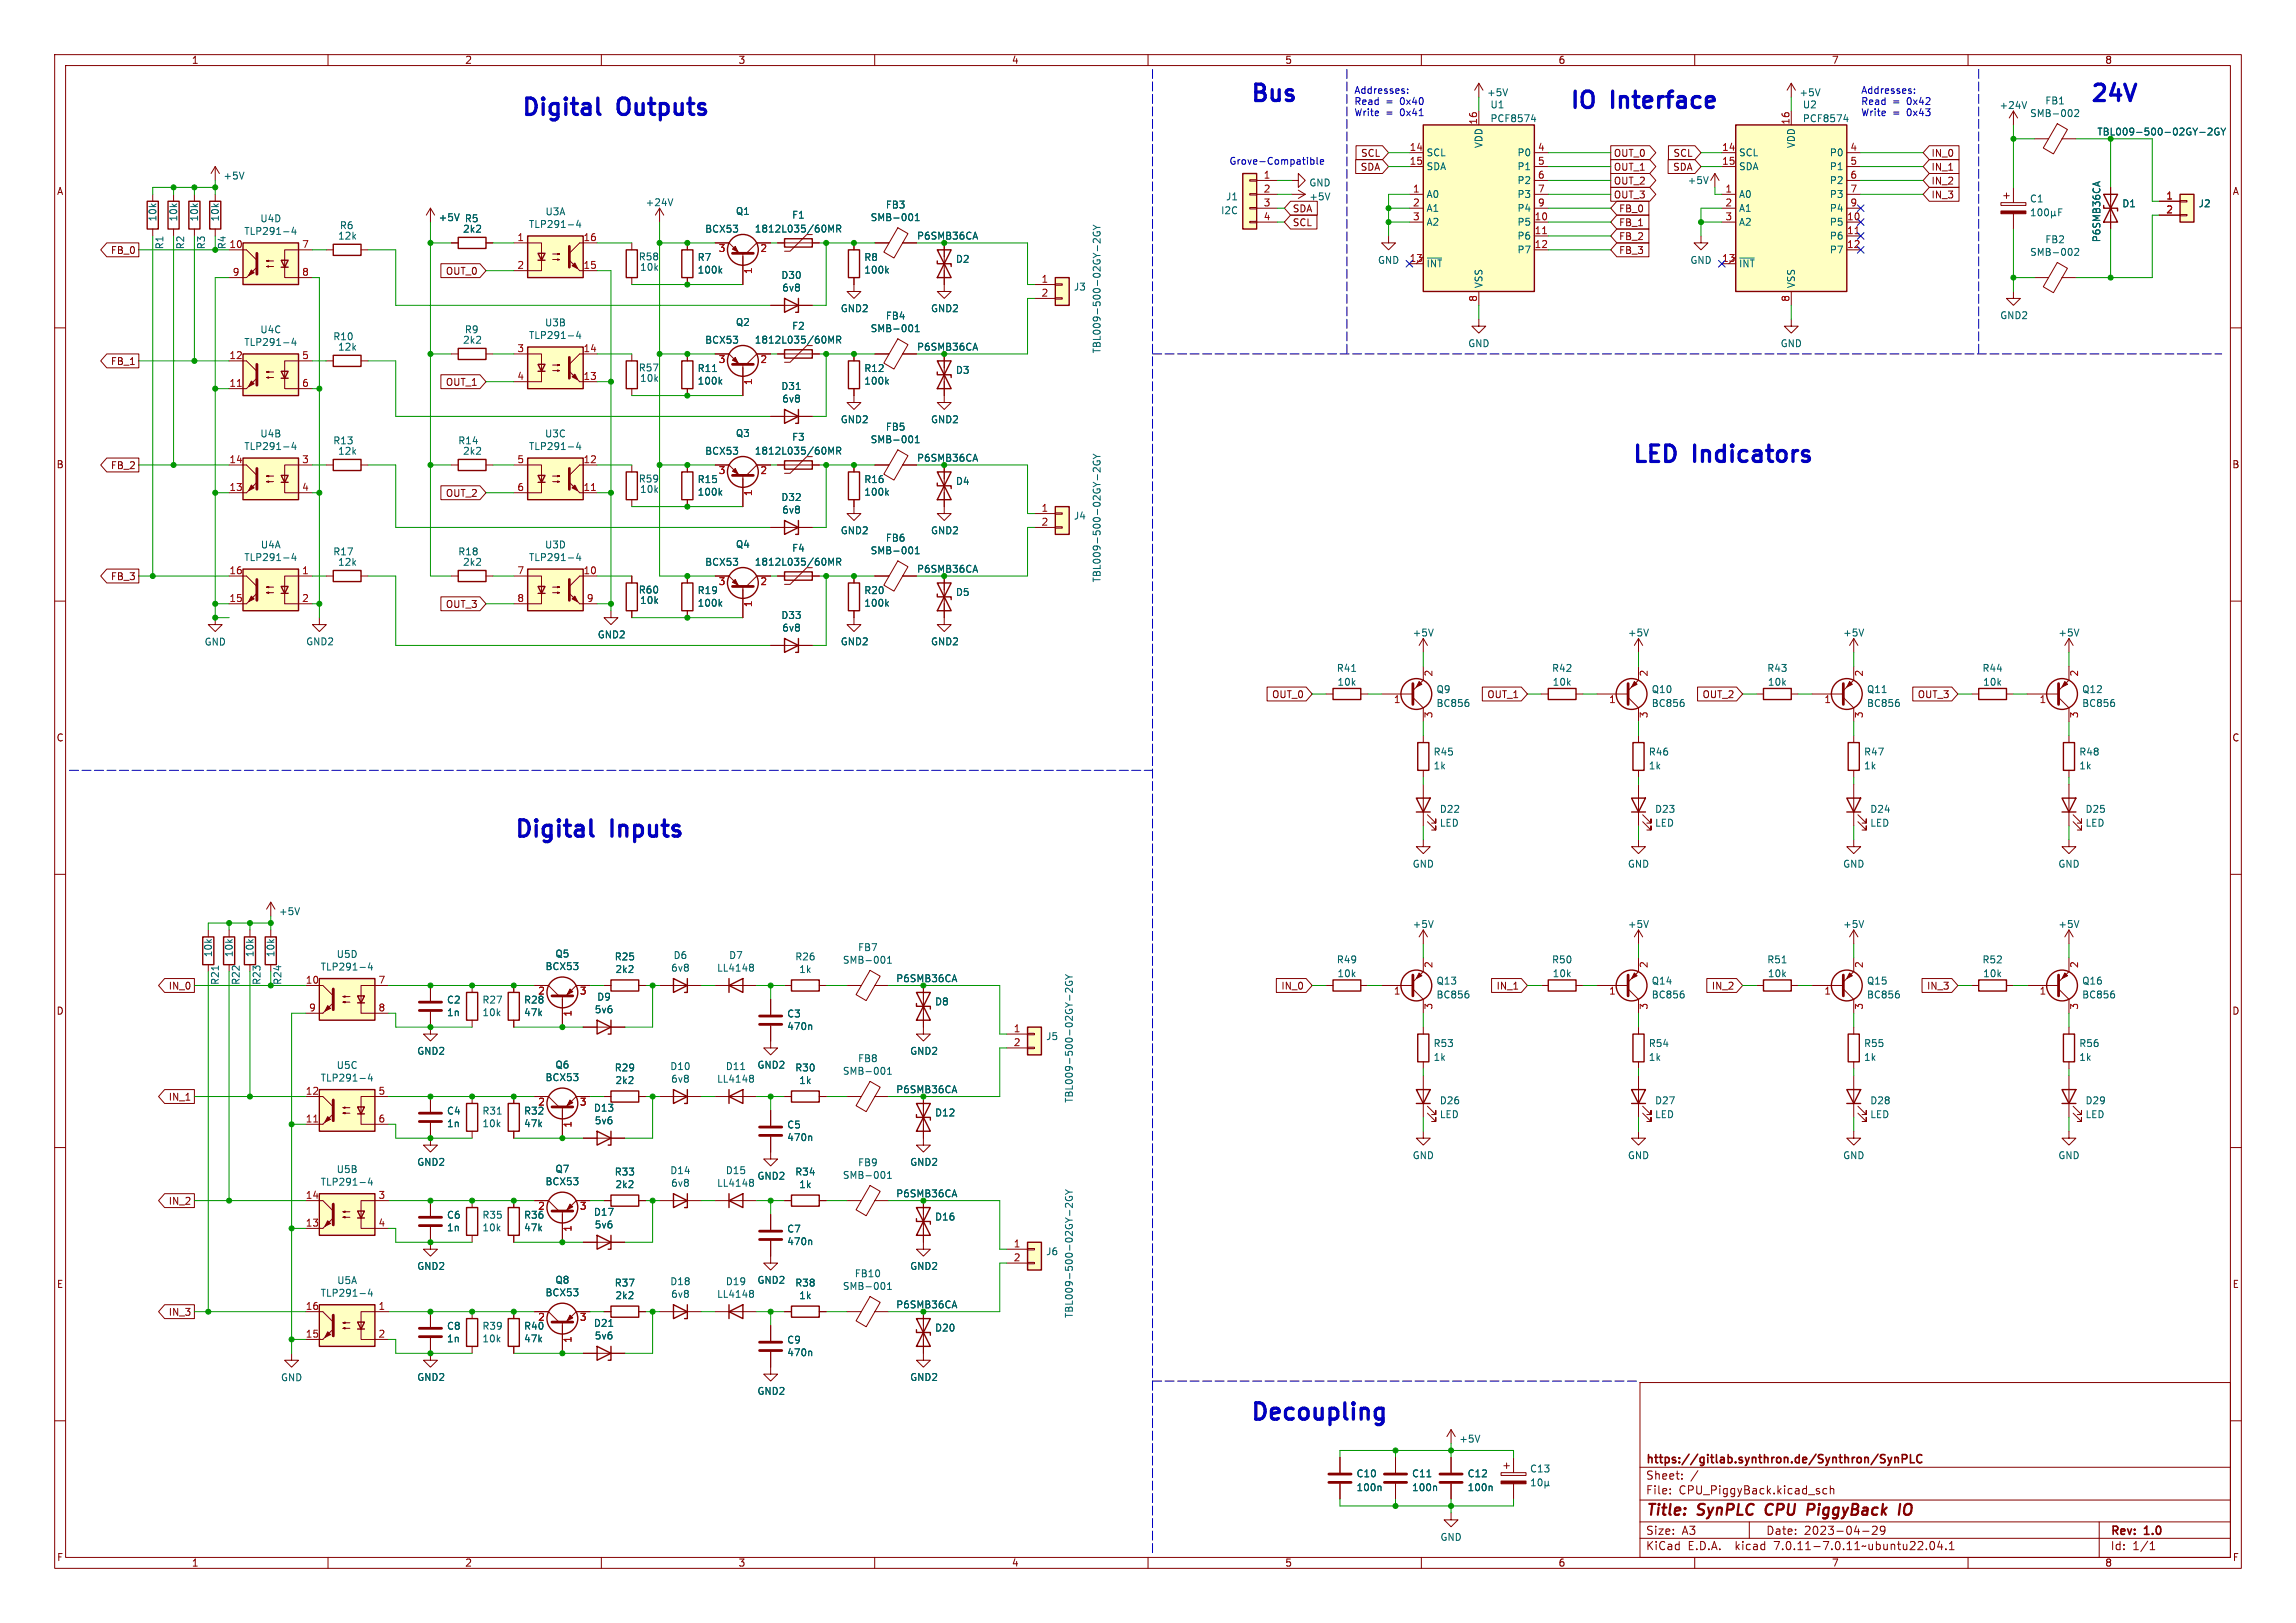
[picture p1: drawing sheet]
<svg xmlns="http://www.w3.org/2000/svg" width="420mm" height="297mm" viewBox="0 0 420 297" stroke-linecap="round" stroke-linejoin="round" font-family="sans-serif">
<defs><g id="words">
<g font-size="4.2" fill="#0000c2">
<text x="95.2" y="21.3">Digital</text>
<text x="113.3" y="21.3">Outputs</text>
<text x="228.6" y="18.8">Bus</text>
<text x="287" y="20.1">IO</text>
<text x="295.1" y="20.1">Interface</text>
<text x="382.3" y="18.8">24V</text>
<text x="298.4" y="84.8">LED</text>
<text x="310.1" y="84.8">Indicators</text>
<text x="94" y="153.4">Digital</text>
<text x="112" y="153.4">Inputs</text>
<text x="228.6" y="260.1">Decoupling</text>
</g>
<g font-size="2.8" fill="#840000">
<text x="301" y="277.9">Title:</text>
<text x="310.6" y="277.9">SynPLC</text>
<text x="323.8" y="277.9">CPU</text>
<text x="332.2" y="277.9">PiggyBack</text>
<text x="349.8" y="277.9">IO</text>
</g>
<g font-size="2.1" fill="#840000">
<text x="301" y="268.2">https://gitlab.synthron.de/Synthron/SynPLC</text>
<text x="301" y="273.7">File:</text>
<text x="301" y="271">Sheet:</text>
<text x="307.1" y="273.7">CPU_PiggyBack.kicad_sch</text>
<text x="301" y="281.1">Size:</text>
<text x="307.6" y="281.1">A3</text>
<text x="323" y="281.1">Date:</text>
<text x="330" y="281.1">2023-04-29</text>
<text x="386" y="281.3">Rev:</text>
<text x="392.4" y="281.3">1.0</text>
<text x="301" y="283.9">KiCad</text>
<text x="308.7" y="283.9">E.D.A.</text>
<text x="317.6" y="283.9">kicad</text>
<text x="324.8" y="283.9">7.0.11-7.0.11~ubuntu22.04.1</text>
<text x="386" y="283.9">Id:</text>
<text x="390.1" y="283.9">1/1</text>
</g>
<g font-size="1.8" fill="#840000">
<text x="35" y="11.9">1</text>
<text x="85" y="11.9">2</text>
<text x="135" y="11.9">3</text>
<text x="185" y="11.9">4</text>
<text x="235" y="11.9">5</text>
<text x="285" y="11.9">6</text>
<text x="335" y="11.9">7</text>
<text x="385" y="11.9">8</text>
<text x="248.9" y="28.9">SCL</text>
<text x="295.1" y="28.9">OUT_0</text>
<text x="306" y="28.9">SCL</text>
<text x="353.2" y="28.9">IN_0</text>
<text x="10.3" y="35.9">A</text>
<text x="248.8" y="31.4">SDA</text>
<text x="295.1" y="34">OUT_2</text>
<text x="295.1" y="31.4">OUT_1</text>
<text x="306" y="31.4">SDA</text>
<text x="353.2" y="31.4">IN_1</text>
<text x="353.2" y="34">IN_2</text>
<text x="408.3" y="35.9">A</text>
<text x="236.4" y="39.1">SDA</text>
<text x="236.4" y="41.6">SCL</text>
<text x="295.1" y="36.5">OUT_3</text>
<text x="296.1" y="41.6">FB_1</text>
<text x="296.1" y="39.1">FB_0</text>
<text x="353.2" y="36.5">IN_3</text>
<text x="20.2" y="46.7">FB_0</text>
<text x="296.1" y="46.7">FB_3</text>
<text x="296.1" y="44.1">FB_2</text>
<text x="81.5" y="50.5">OUT_0</text>
<text x="20.2" y="67">FB_1</text>
<text x="81.5" y="70.8">OUT_1</text>
<text x="10.3" y="85.9">B</text>
<text x="20.2" y="86">FB_2</text>
<text x="408.2" y="85.9">B</text>
<text x="81.5" y="91.1">OUT_2</text>
<text x="20.2" y="106.4">FB_3</text>
<text x="81.5" y="111.4">OUT_3</text>
<text x="232.6" y="128">OUT_0</text>
<text x="272" y="128">OUT_1</text>
<text x="311.3" y="128">OUT_2</text>
<text x="350.7" y="128">OUT_3</text>
<text x="10.3" y="135.9">C</text>
<text x="408.2" y="135.9">C</text>
<text x="10.3" y="185.9">D</text>
<text x="30.8" y="181.3">IN_0</text>
<text x="234.3" y="181.3">IN_0</text>
<text x="273.7" y="181.3">IN_1</text>
<text x="313" y="181.3">IN_2</text>
<text x="352.4" y="181.3">IN_3</text>
<text x="408.2" y="185.9">D</text>
<text x="30.8" y="201.6">IN_1</text>
<text x="30.8" y="220.7">IN_2</text>
<text x="10.3" y="235.9">E</text>
<text x="408.3" y="235.9">E</text>
<text x="30.8" y="241">IN_3</text>
<text x="10.3" y="285.9">F</text>
<text x="35" y="286.9">1</text>
<text x="85" y="286.9">2</text>
<text x="135" y="286.9">3</text>
<text x="185" y="286.9">4</text>
<text x="235" y="286.9">5</text>
<text x="285" y="286.9">6</text>
<text x="335" y="286.9">7</text>
<text x="385" y="286.9">8</text>
<text x="408.3" y="285.9">F</text>
</g>
<g font-size="1.8" fill="#0000c2">
<text x="247.6" y="17.3">Addresses:</text>
<text x="340.4" y="17.3">Addresses:</text>
<text x="247.6" y="19.3">Read</text>
<text x="247.6" y="21.3">Write</text>
<text x="253.5" y="19.3">=</text>
<text x="253.5" y="21.3">=</text>
<text x="256.2" y="19.3">0x40</text>
<text x="256.2" y="21.3">0x41</text>
<text x="340.4" y="19.3">Read</text>
<text x="340.4" y="21.3">Write</text>
<text x="346.2" y="19.3">=</text>
<text x="346.2" y="21.3">=</text>
<text x="348.9" y="19.3">0x42</text>
<text x="348.9" y="21.3">0x43</text>
<text x="224.8" y="30.2">Grove-Compatible</text>
</g>
<g font-size="1.8" fill="#006464">
<text x="271.9" y="17.8">+5V</text>
<text x="329.1" y="17.8">+5V</text>
<text x="272.5" y="20">U1</text>
<text x="272.5" y="22.6">PCF8574</text>
<text x="329.7" y="20">U2</text>
<text x="329.7" y="22.6">PCF8574</text>
<text x="365.7" y="20.1">+24V</text>
<text x="371.3" y="21.6">SMB-002</text>
<text x="374" y="19.3">FB1</text>
<text x="260.9" y="28.8">SCL</text>
<text x="271.4" y="27.2" transform="rotate(-90 271.4 27.2)">VDD</text>
<text x="277.5" y="28.8">P0</text>
<text x="318" y="28.8">SCL</text>
<text x="328.5" y="27.2" transform="rotate(-90 328.5 27.2)">VDD</text>
<text x="334.6" y="28.8">P0</text>
<text x="383.6" y="25">TBL009-500-02GY-2GY</text>
<text x="40.8" y="33">+5V</text>
<text x="239.4" y="34.3">GND</text>
<text x="260.9" y="31.3">SDA</text>
<text x="277.5" y="31.3">P1</text>
<text x="277.5" y="33.9">P2</text>
<text x="308.6" y="33.9">+5V</text>
<text x="318" y="31.3">SDA</text>
<text x="334.6" y="31.3">P1</text>
<text x="334.6" y="33.9">P2</text>
<text x="28.8" y="40.6" transform="rotate(-90 28.8 40.6)">10k</text>
<text x="32.6" y="40.6" transform="rotate(-90 32.6 40.6)">10k</text>
<text x="36.4" y="40.6" transform="rotate(-90 36.4 40.6)">10k</text>
<text x="40.2" y="40.6" transform="rotate(-90 40.2 40.6)">10k</text>
<text x="47.5" y="40.9">U4D</text>
<text x="80.1" y="40.7">+5V</text>
<text x="84.9" y="40.9">R5</text>
<text x="96.7" y="41.9">TLP291-4</text>
<text x="99.7" y="39.6">U3A</text>
<text x="118" y="37.9">+24V</text>
<text x="134.5" y="39.5">Q1</text>
<text x="144.8" y="40.2">F1</text>
<text x="159.2" y="40.7">SMB-001</text>
<text x="161.9" y="38.4">FB3</text>
<text x="223.3" y="39.4">I2C</text>
<text x="224.2" y="36.9">J1</text>
<text x="239.4" y="36.9">+5V</text>
<text x="260.9" y="36.4">A0</text>
<text x="260.9" y="39">A1</text>
<text x="260.9" y="41.5">A2</text>
<text x="277.5" y="41.5">P5</text>
<text x="277.5" y="36.4">P3</text>
<text x="277.5" y="39">P4</text>
<text x="318" y="36.4">A0</text>
<text x="318" y="39">A1</text>
<text x="318" y="41.5">A2</text>
<text x="334.6" y="41.5">P5</text>
<text x="334.6" y="36.4">P3</text>
<text x="334.6" y="39">P4</text>
<text x="371.2" y="37.2">C1</text>
<text x="388.1" y="38.1">D1</text>
<text x="402.1" y="38.1">J2</text>
<text x="30.1" y="45.7" transform="rotate(-90 30.1 45.7)">R1</text>
<text x="33.9" y="45.7" transform="rotate(-90 33.9 45.7)">R2</text>
<text x="37.7" y="45.7" transform="rotate(-90 37.7 45.7)">R3</text>
<text x="41.5" y="45.7" transform="rotate(-90 41.5 45.7)">R4</text>
<text x="44.6" y="43.2">TLP291-4</text>
<text x="61.7" y="44">12k</text>
<text x="62.1" y="42.1">R6</text>
<text x="84.6" y="42.8">2k2</text>
<text x="116.7" y="47.9">R58</text>
<text x="127.5" y="48">R7</text>
<text x="128.9" y="42.8">BCX53</text>
<text x="138" y="42.8">1812L035/60MR</text>
<text x="158" y="48">R8</text>
<text x="167.6" y="44">P6SMB36CA</text>
<text x="277.5" y="44">P6</text>
<text x="277.5" y="46.6">P7</text>
<text x="334.6" y="44">P6</text>
<text x="334.6" y="46.6">P7</text>
<text x="371.3" y="47">SMB-002</text>
<text x="374" y="44.7">FB2</text>
<text x="384.4" y="44.4" transform="rotate(-90 384.4 44.4)">P6SMB36CA</text>
<text x="117" y="49.8">10k</text>
<text x="127.5" y="50.3">100k</text>
<text x="142.8" y="51.2">D30</text>
<text x="143" y="53.5">6v8</text>
<text x="158" y="50.3">100k</text>
<text x="174.8" y="48.3">D2</text>
<text x="196.4" y="53.4">J3</text>
<text x="252" y="48.5">GND</text>
<text x="260.9" y="49.1">~{INT}</text>
<text x="271.4" y="52.8" transform="rotate(-90 271.4 52.8)">VSS</text>
<text x="309.1" y="48.5">GND</text>
<text x="318" y="49.1">~{INT}</text>
<text x="328.5" y="52.8" transform="rotate(-90 328.5 52.8)">VSS</text>
<text x="99.6" y="59.9">U3B</text>
<text x="134.5" y="59.8">Q2</text>
<text x="153.7" y="57.3">GND2</text>
<text x="161.9" y="58.7">FB4</text>
<text x="170.2" y="57.3">GND2</text>
<text x="365.8" y="58.6">GND2</text>
<text x="44.6" y="63.5">TLP291-4</text>
<text x="47.5" y="61.2">U4C</text>
<text x="60.9" y="62.5">R10</text>
<text x="61.7" y="64.4">12k</text>
<text x="84.6" y="63.1">2k2</text>
<text x="84.9" y="61.2">R9</text>
<text x="96.7" y="62.2">TLP291-4</text>
<text x="128.9" y="63.1">BCX53</text>
<text x="138" y="63.1">1812L035/60MR</text>
<text x="144.8" y="60.5">F2</text>
<text x="159.2" y="61">SMB-001</text>
<text x="167.6" y="64.4">P6SMB36CA</text>
<text x="201.5" y="64.8" transform="rotate(-90 201.5 64.8)">TBL009-500-02GY-2GY</text>
<text x="268.5" y="63.7">GND</text>
<text x="325.6" y="63.7">GND</text>
<text x="116.7" y="68.2">R57</text>
<text x="117" y="70.1">10k</text>
<text x="127.5" y="68.3">R11</text>
<text x="127.5" y="70.6">100k</text>
<text x="142.8" y="71.6">D31</text>
<text x="158" y="68.3">R12</text>
<text x="158" y="70.6">100k</text>
<text x="174.8" y="68.6">D3</text>
<text x="143" y="73.9">6v8</text>
<text x="153.7" y="77.6">GND2</text>
<text x="170.2" y="77.6">GND2</text>
<text x="44.6" y="82.5">TLP291-4</text>
<text x="47.5" y="80.2">U4B</text>
<text x="60.9" y="81.5">R13</text>
<text x="61.7" y="83.4">12k</text>
<text x="83.7" y="81.5">R14</text>
<text x="84.6" y="83.4">2k2</text>
<text x="96.7" y="82.5">TLP291-4</text>
<text x="99.6" y="80.2">U3C</text>
<text x="128.9" y="83.4">BCX53</text>
<text x="134.5" y="80.2">Q3</text>
<text x="138" y="83.4">1812L035/60MR</text>
<text x="144.8" y="80.9">F3</text>
<text x="159.2" y="81.3">SMB-001</text>
<text x="161.9" y="79">FB5</text>
<text x="116.7" y="88.5">R59</text>
<text x="127.5" y="88.6">R15</text>
<text x="131.4" y="87.1">3</text>
<text x="158" y="88.6">R16</text>
<text x="167.6" y="84.7">P6SMB36CA</text>
<text x="174.8" y="88.9">D4</text>
<text x="117" y="90.4">10k</text>
<text x="127.5" y="90.9">100k</text>
<text x="142.8" y="91.9">D32</text>
<text x="143" y="94.2">6v8</text>
<text x="158" y="90.9">100k</text>
<text x="196.4" y="95.3">J4</text>
<text x="47.6" y="100.6">U4A</text>
<text x="60.9" y="101.8">R17</text>
<text x="83.7" y="101.8">R18</text>
<text x="99.6" y="100.6">U3D</text>
<text x="134.5" y="100.5">Q4</text>
<text x="144.8" y="101.2">F4</text>
<text x="153.7" y="98">GND2</text>
<text x="159.2" y="101.6">SMB-001</text>
<text x="161.9" y="99.3">FB6</text>
<text x="170.2" y="98">GND2</text>
<text x="44.6" y="102.9">TLP291-4</text>
<text x="61.7" y="103.7">12k</text>
<text x="84.6" y="103.7">2k2</text>
<text x="96.7" y="102.9">TLP291-4</text>
<text x="128.9" y="103.7">BCX53</text>
<text x="138" y="103.7">1812L035/60MR</text>
<text x="167.6" y="105">P6SMB36CA</text>
<text x="201.5" y="106.7" transform="rotate(-90 201.5 106.7)">TBL009-500-02GY-2GY</text>
<text x="116.7" y="108.8">R60</text>
<text x="117" y="110.7">10k</text>
<text x="127.5" y="108.9">R19</text>
<text x="127.5" y="111.2">100k</text>
<text x="142.8" y="113.5">D33</text>
<text x="158" y="108.9">R20</text>
<text x="158" y="111.2">100k</text>
<text x="174.8" y="109.2">D5</text>
<text x="37.3" y="118.3">GND</text>
<text x="55.9" y="118.3">GND2</text>
<text x="109.2" y="117">GND2</text>
<text x="143" y="115.8">6v8</text>
<text x="153.7" y="118.3">GND2</text>
<text x="170.2" y="118.3">GND2</text>
<text x="258.3" y="116.7">+5V</text>
<text x="297.7" y="116.7">+5V</text>
<text x="337.1" y="116.7">+5V</text>
<text x="376.4" y="116.7">+5V</text>
<text x="244.4" y="123.1">R41</text>
<text x="244.6" y="125.7">10k</text>
<text x="283.8" y="123.1">R42</text>
<text x="283.9" y="125.7">10k</text>
<text x="323.2" y="123.1">R43</text>
<text x="323.3" y="125.7">10k</text>
<text x="362.5" y="123.1">R44</text>
<text x="362.7" y="125.7">10k</text>
<text x="262.7" y="127">Q9</text>
<text x="262.7" y="129.6">BC856</text>
<text x="302" y="127">Q10</text>
<text x="302" y="129.6">BC856</text>
<text x="341.4" y="127">Q11</text>
<text x="341.4" y="129.6">BC856</text>
<text x="380.8" y="127">Q12</text>
<text x="380.8" y="129.6">BC856</text>
<text x="262.1" y="138.5">R45</text>
<text x="262.1" y="141">1k</text>
<text x="301.5" y="138.5">R46</text>
<text x="301.5" y="141">1k</text>
<text x="340.9" y="138.5">R47</text>
<text x="340.9" y="141">1k</text>
<text x="380.2" y="138.5">R48</text>
<text x="380.2" y="141">1k</text>
<text x="263.3" y="148.9">D22</text>
<text x="302.7" y="148.9">D23</text>
<text x="342" y="148.9">D24</text>
<text x="381.4" y="148.9">D25</text>
<text x="263.3" y="151.5">LED</text>
<text x="302.7" y="151.5">LED</text>
<text x="342" y="151.5">LED</text>
<text x="381.4" y="151.5">LED</text>
<text x="258.3" y="159">GND</text>
<text x="297.7" y="159">GND</text>
<text x="337.1" y="159">GND</text>
<text x="376.4" y="159">GND</text>
<text x="50.9" y="167.7">+5V</text>
<text x="258.3" y="170">+5V</text>
<text x="297.7" y="170">+5V</text>
<text x="337.1" y="170">+5V</text>
<text x="376.4" y="170">+5V</text>
<text x="39" y="175.3" transform="rotate(-90 39 175.3)">10k</text>
<text x="42.8" y="175.3" transform="rotate(-90 42.8 175.3)">10k</text>
<text x="46.6" y="175.3" transform="rotate(-90 46.6 175.3)">10k</text>
<text x="50.4" y="175.3" transform="rotate(-90 50.4 175.3)">10k</text>
<text x="58.6" y="177.8">TLP291-4</text>
<text x="61.5" y="175.5">U5D</text>
<text x="99.7" y="177.7">BCX53</text>
<text x="101.5" y="175.4">Q5</text>
<text x="112.4" y="175.9">R25</text>
<text x="112.5" y="178.3">2k2</text>
<text x="122.7" y="178">6v8</text>
<text x="123.1" y="175.7">D6</text>
<text x="131.1" y="178">LL4148</text>
<text x="133.3" y="175.7">D7</text>
<text x="145.4" y="175.9">R26</text>
<text x="146.1" y="178.3">1k</text>
<text x="154.1" y="176.6">SMB-001</text>
<text x="156.9" y="174.2">FB7</text>
<text x="163.8" y="179.9">P6SMB36CA</text>
<text x="244.4" y="176.5">R49</text>
<text x="244.6" y="179">10k</text>
<text x="283.8" y="176.5">R50</text>
<text x="283.9" y="179">10k</text>
<text x="323.2" y="176.5">R51</text>
<text x="323.3" y="179">10k</text>
<text x="362.5" y="176.5">R52</text>
<text x="362.7" y="179">10k</text>
<text x="40.2" y="180.3" transform="rotate(-90 40.2 180.3)">R21</text>
<text x="44" y="180.3" transform="rotate(-90 44 180.3)">R22</text>
<text x="47.9" y="180.3" transform="rotate(-90 47.9 180.3)">R23</text>
<text x="51.7" y="180.3" transform="rotate(-90 51.7 180.3)">R24</text>
<text x="81.7" y="183.8">C2</text>
<text x="88.1" y="183.8">R27</text>
<text x="95.8" y="183.8">R28</text>
<text x="108.7" y="185.6">5v6</text>
<text x="109.1" y="183.3">D9</text>
<text x="171" y="184.2">D8</text>
<text x="262.7" y="180.4">Q13</text>
<text x="262.7" y="182.9">BC856</text>
<text x="302" y="180.4">Q14</text>
<text x="302" y="182.9">BC856</text>
<text x="341.4" y="180.4">Q15</text>
<text x="341.4" y="182.9">BC856</text>
<text x="380.8" y="180.4">Q16</text>
<text x="380.8" y="182.9">BC856</text>
<text x="81.7" y="186.2">1n</text>
<text x="88.1" y="186.2">10k</text>
<text x="95.8" y="186.2">47k</text>
<text x="143.9" y="186.4">C3</text>
<text x="143.9" y="188.7">470n</text>
<text x="191.3" y="190.5">J5</text>
<text x="262.1" y="191.8">R53</text>
<text x="301.5" y="191.8">R54</text>
<text x="340.9" y="191.8">R55</text>
<text x="380.2" y="191.8">R56</text>
<text x="61.5" y="195.8">U5C</text>
<text x="76.2" y="193.2">GND2</text>
<text x="101.5" y="195.7">Q6</text>
<text x="112.4" y="196.3">R29</text>
<text x="122.5" y="196">D10</text>
<text x="132.7" y="196">D11</text>
<text x="138.5" y="195.8">GND2</text>
<text x="145.4" y="196.3">R30</text>
<text x="154.1" y="196.9">SMB-001</text>
<text x="156.9" y="194.6">FB8</text>
<text x="166.4" y="193.2">GND2</text>
<text x="262.1" y="194.3">1k</text>
<text x="301.5" y="194.3">1k</text>
<text x="340.9" y="194.3">1k</text>
<text x="380.2" y="194.3">1k</text>
<text x="58.6" y="198.1">TLP291-4</text>
<text x="99.7" y="198">BCX53</text>
<text x="108.5" y="203.6">D13</text>
<text x="112.5" y="198.6">2k2</text>
<text x="122.7" y="198.3">6v8</text>
<text x="131.1" y="198.3">LL4148</text>
<text x="146.1" y="198.6">1k</text>
<text x="163.8" y="200.3">P6SMB36CA</text>
<text x="196.4" y="201.9" transform="rotate(-90 196.4 201.9)">TBL009-500-02GY-2GY</text>
<text x="263.3" y="202.3">D26</text>
<text x="302.7" y="202.3">D27</text>
<text x="342" y="202.3">D28</text>
<text x="381.4" y="202.3">D29</text>
<text x="81.7" y="204.2">C4</text>
<text x="81.7" y="206.5">1n</text>
<text x="88.1" y="206.5">10k</text>
<text x="88.1" y="204.2">R31</text>
<text x="95.8" y="206.5">47k</text>
<text x="95.8" y="204.2">R32</text>
<text x="108.7" y="205.9">5v6</text>
<text x="143.9" y="206.7">C5</text>
<text x="143.9" y="209">470n</text>
<text x="171" y="204.5">D12</text>
<text x="263.3" y="204.8">LED</text>
<text x="302.7" y="204.8">LED</text>
<text x="342" y="204.8">LED</text>
<text x="381.4" y="204.8">LED</text>
<text x="61.5" y="214.9">U5B</text>
<text x="76.2" y="213.5">GND2</text>
<text x="101.5" y="214.8">Q7</text>
<text x="112.4" y="215.3">R33</text>
<text x="122.5" y="215.1">D14</text>
<text x="132.7" y="215.1">D15</text>
<text x="145.4" y="215.3">R34</text>
<text x="154.1" y="215.9">SMB-001</text>
<text x="156.9" y="213.6">FB9</text>
<text x="166.4" y="213.5">GND2</text>
<text x="258.3" y="212.3">GND</text>
<text x="297.7" y="212.3">GND</text>
<text x="337.1" y="212.3">GND</text>
<text x="376.4" y="212.3">GND</text>
<text x="58.6" y="217.2">TLP291-4</text>
<text x="98.4" y="221.7">2</text>
<text x="99.7" y="217.1">BCX53</text>
<text x="112.5" y="217.6">2k2</text>
<text x="122.7" y="217.4">6v8</text>
<text x="131.1" y="217.4">LL4148</text>
<text x="138.5" y="216.1">GND2</text>
<text x="146.1" y="217.6">1k</text>
<text x="163.8" y="219.3">P6SMB36CA</text>
<text x="81.7" y="223.2">C6</text>
<text x="81.7" y="225.5">1n</text>
<text x="88.1" y="225.5">10k</text>
<text x="88.1" y="223.2">R35</text>
<text x="95.8" y="225.5">47k</text>
<text x="95.8" y="223.2">R36</text>
<text x="108.5" y="222.7">D17</text>
<text x="108.7" y="225">5v6</text>
<text x="143.9" y="225.8">C7</text>
<text x="171" y="223.5">D16</text>
<text x="76.2" y="232.6">GND2</text>
<text x="143.9" y="228.1">470n</text>
<text x="156.3" y="233.9">FB10</text>
<text x="166.4" y="232.6">GND2</text>
<text x="191.3" y="229.9">J6</text>
<text x="58.6" y="237.5">TLP291-4</text>
<text x="61.6" y="235.2">U5A</text>
<text x="99.7" y="237.4">BCX53</text>
<text x="101.5" y="235.1">Q8</text>
<text x="112.4" y="235.6">R37</text>
<text x="112.5" y="237.9">2k2</text>
<text x="122.5" y="235.4">D18</text>
<text x="122.7" y="237.7">6v8</text>
<text x="131.1" y="237.7">LL4148</text>
<text x="132.7" y="235.4">D19</text>
<text x="138.5" y="235.1">GND2</text>
<text x="145.4" y="235.6">R38</text>
<text x="146.1" y="237.9">1k</text>
<text x="154.1" y="236.2">SMB-001</text>
<text x="163.8" y="239.6">P6SMB36CA</text>
<text x="81.7" y="243.5">C8</text>
<text x="81.7" y="245.8">1n</text>
<text x="88.1" y="245.8">10k</text>
<text x="88.1" y="243.5">R39</text>
<text x="95.8" y="245.8">47k</text>
<text x="95.8" y="243.5">R40</text>
<text x="98.4" y="242">2</text>
<text x="108.5" y="243">D21</text>
<text x="108.7" y="245.3">5v6</text>
<text x="171" y="243.9">D20</text>
<text x="196.4" y="241.3" transform="rotate(-90 196.4 241.3)">TBL009-500-02GY-2GY</text>
<text x="143.9" y="246.1">C9</text>
<text x="143.9" y="248.4">470n</text>
<text x="51.3" y="253">GND</text>
<text x="76.2" y="252.9">GND2</text>
<text x="138.5" y="255.4">GND2</text>
<text x="166.4" y="252.9">GND2</text>
<text x="266.8" y="264.2">+5V</text>
<text x="279.8" y="269.6">C13</text>
<text x="248" y="273.1">100n</text>
<text x="248" y="270.5">C10</text>
<text x="258.2" y="270.5">C11</text>
<text x="258.2" y="273.1">100n</text>
<text x="268.4" y="270.5">C12</text>
<text x="268.4" y="273.1">100n</text>
<text x="263.4" y="282.2">GND</text>
</g>
<g font-size="1.8" fill="#a90000">
<text x="270.3" y="22.9" transform="rotate(-90 270.3 22.9)">16</text>
<text x="327.4" y="22.9" transform="rotate(-90 327.4 22.9)">16</text>
<text x="257.8" y="27.7">14</text>
<text x="281.2" y="27.7">4</text>
<text x="314.9" y="27.7">14</text>
<text x="338.4" y="27.7">4</text>
<text x="231.1" y="32.8">1</text>
<text x="231.1" y="35.3">2</text>
<text x="257.8" y="30.2">15</text>
<text x="258.4" y="35.3">1</text>
<text x="281.2" y="30.2">5</text>
<text x="281.2" y="32.8">6</text>
<text x="281.2" y="35.3">7</text>
<text x="314.9" y="30.2">15</text>
<text x="315.5" y="35.3">1</text>
<text x="338.4" y="30.2">5</text>
<text x="338.4" y="32.8">6</text>
<text x="338.4" y="35.3">7</text>
<text x="231.1" y="37.8">3</text>
<text x="231.1" y="40.4">4</text>
<text x="258.4" y="37.8">2</text>
<text x="258.4" y="40.4">3</text>
<text x="280.6" y="40.4">10</text>
<text x="281.2" y="37.8">9</text>
<text x="315.5" y="37.8">2</text>
<text x="315.5" y="40.4">3</text>
<text x="337.8" y="40.4">10</text>
<text x="338.4" y="37.8">9</text>
<text x="396.2" y="36.6">1</text>
<text x="396.2" y="39.1">2</text>
<text x="41.9" y="45.5">10</text>
<text x="55.2" y="45.5">7</text>
<text x="94.5" y="44.2">1</text>
<text x="106.6" y="44.2">16</text>
<text x="131.4" y="46.4">3</text>
<text x="139" y="46.4">2</text>
<text x="280.6" y="42.9">11</text>
<text x="280.6" y="45.5">12</text>
<text x="337.8" y="42.9">11</text>
<text x="337.8" y="45.5">12</text>
<text x="42.5" y="50.5">9</text>
<text x="55.2" y="50.5">8</text>
<text x="94.5" y="49.3">2</text>
<text x="106.6" y="49.3">15</text>
<text x="137.9" y="50.2" transform="rotate(-90 137.9 50.2)">1</text>
<text x="190.4" y="51.8">1</text>
<text x="257.8" y="48">13</text>
<text x="314.9" y="48">13</text>
<text x="190.4" y="54.4">2</text>
<text x="270.3" y="55.3" transform="rotate(-90 270.3 55.3)">8</text>
<text x="327.4" y="55.3" transform="rotate(-90 327.4 55.3)">8</text>
<text x="41.9" y="65.8">12</text>
<text x="55.2" y="65.8">5</text>
<text x="94.5" y="64.5">3</text>
<text x="106.6" y="64.5">14</text>
<text x="41.9" y="70.9">11</text>
<text x="55.2" y="70.9">6</text>
<text x="94.5" y="69.6">4</text>
<text x="106.6" y="69.6">13</text>
<text x="131.4" y="66.8">3</text>
<text x="137.9" y="70.6" transform="rotate(-90 137.9 70.6)">1</text>
<text x="139" y="66.8">2</text>
<text x="41.9" y="89.9">13</text>
<text x="41.9" y="84.8">14</text>
<text x="55.2" y="84.8">3</text>
<text x="55.2" y="89.9">4</text>
<text x="94.5" y="84.8">5</text>
<text x="94.5" y="89.9">6</text>
<text x="106.6" y="89.9">11</text>
<text x="106.6" y="84.8">12</text>
<text x="139" y="87.1">2</text>
<text x="137.9" y="90.9" transform="rotate(-90 137.9 90.9)">1</text>
<text x="190.4" y="93.7">1</text>
<text x="190.4" y="96.3">2</text>
<text x="41.9" y="105.2">16</text>
<text x="55.2" y="105.2">1</text>
<text x="94.5" y="105.2">7</text>
<text x="106.6" y="105.2">10</text>
<text x="131.4" y="107.4">3</text>
<text x="139" y="107.4">2</text>
<text x="41.9" y="110.2">15</text>
<text x="55.2" y="110.2">2</text>
<text x="94.5" y="110.2">8</text>
<text x="107.2" y="110.2">9</text>
<text x="137.9" y="111.2" transform="rotate(-90 137.9 111.2)">1</text>
<text x="262.3" y="123.9" transform="rotate(-90 262.3 123.9)">2</text>
<text x="301.7" y="123.9" transform="rotate(-90 301.7 123.9)">2</text>
<text x="341.1" y="123.9" transform="rotate(-90 341.1 123.9)">2</text>
<text x="380.4" y="123.9" transform="rotate(-90 380.4 123.9)">2</text>
<text x="254.9" y="129">1</text>
<text x="262.3" y="131.5" transform="rotate(-90 262.3 131.5)">3</text>
<text x="294.3" y="129">1</text>
<text x="301.7" y="131.5" transform="rotate(-90 301.7 131.5)">3</text>
<text x="333.6" y="129">1</text>
<text x="341.1" y="131.5" transform="rotate(-90 341.1 131.5)">3</text>
<text x="373" y="129">1</text>
<text x="380.4" y="131.5" transform="rotate(-90 380.4 131.5)">3</text>
<text x="262.3" y="177.2" transform="rotate(-90 262.3 177.2)">2</text>
<text x="301.7" y="177.2" transform="rotate(-90 301.7 177.2)">2</text>
<text x="341.1" y="177.2" transform="rotate(-90 341.1 177.2)">2</text>
<text x="380.4" y="177.2" transform="rotate(-90 380.4 177.2)">2</text>
<text x="55.8" y="180.1">10</text>
<text x="56.4" y="185.2">9</text>
<text x="69.1" y="180.1">7</text>
<text x="69.1" y="185.2">8</text>
<text x="98.4" y="182.3">2</text>
<text x="106" y="182.3">3</text>
<text x="254.9" y="182.3">1</text>
<text x="262.3" y="184.9" transform="rotate(-90 262.3 184.9)">3</text>
<text x="294.3" y="182.3">1</text>
<text x="301.7" y="184.9" transform="rotate(-90 301.7 184.9)">3</text>
<text x="333.6" y="182.3">1</text>
<text x="341.1" y="184.9" transform="rotate(-90 341.1 184.9)">3</text>
<text x="373" y="182.3">1</text>
<text x="380.4" y="184.9" transform="rotate(-90 380.4 184.9)">3</text>
<text x="104.9" y="186.1" transform="rotate(-90 104.9 186.1)">1</text>
<text x="185.3" y="189">1</text>
<text x="185.3" y="191.5">2</text>
<text x="55.8" y="200.4">12</text>
<text x="69.1" y="200.4">5</text>
<text x="98.4" y="202.6">2</text>
<text x="106" y="202.6">3</text>
<text x="55.8" y="205.5">11</text>
<text x="69.1" y="205.5">6</text>
<text x="104.9" y="206.4" transform="rotate(-90 104.9 206.4)">1</text>
<text x="55.8" y="219.5">14</text>
<text x="69.1" y="219.5">3</text>
<text x="106" y="221.7">3</text>
<text x="55.8" y="224.5">13</text>
<text x="69.1" y="224.5">4</text>
<text x="104.9" y="225.5" transform="rotate(-90 104.9 225.5)">1</text>
<text x="185.3" y="228.3">1</text>
<text x="185.3" y="230.9">2</text>
<text x="55.8" y="239.8">16</text>
<text x="69.1" y="239.8">1</text>
<text x="55.8" y="244.9">15</text>
<text x="69.1" y="244.9">2</text>
<text x="104.9" y="245.8" transform="rotate(-90 104.9 245.8)">1</text>
<text x="106" y="242">3</text>
</g>
</g></defs>
<g fill="none" stroke="#840000" stroke-width=".18">
<path d="M10 10h400v277h-400zM12 12h396v273h-396zM60 10v2M110 10v2M160 10v2M210 10v2M260 10v2M270.5 15.2v2.6M270.5 15.2l.8 1.3M270.5 15.2l-.8 1.3M310 10v2M327.7 15.2v2.6"/>
<path d="M327.7 15.2l.7 1.3M327.7 15.2l-.8 1.3M360 10v2M27.9 35.6v1.2M31.7 35.6v1.2M35.6 35.6v1.2M39.4 30.5v2.5M39.4 35.6v1.2M39.4 30.5l.7 1.3M39.4 30.5l-.8 1.3M78.7 38.1l.8 1.3M78.7 38.1v2.5"/>
<path d="M78.7 38.1l-.7 1.3M120.6 38.1l-.7 1.3M120.6 38.1v2.5M120.6 38.1l.8 1.3M228.6 38h1.3v.2h-1.3zM228.6 35.4h1.3v.3h-1.3zM228.6 32.9h1.3v.2h-1.3zM229.9 33h3.8M229.9 35.6h3.8M229.9 38.1h3.8M236.1 36.8h4.9v2.6h-4.9l-1.2-1.3zM236.1 39.4h4.8v2.5h-4.8l-1.2-1.3z"/>
<path d="M236.2 33h1.3v1.3l1.3-1.3-1.3-1.2v1.2M236.2 35.6h2.6M237.5 34.8l1.3 .8M238.8 35.6l-1.3 .7M248 29.2h4.9l1.1 1.3-1.1 1.3h-4.9zM248 26.7h4.9l1.1 1.2-1.1 1.3h-4.9zM257.8 35.6h2.5M257.8 38.1h2.5M257.8 27.9h2.5M257.8 30.5h2.5M270.5 20.3v2.6M280.7 33h2.5"/>
<path d="M280.7 35.6h2.5M280.7 38.1h2.5M280.7 27.9h2.5M280.7 30.5h2.5M294.6 31.8h7.2l1.1 1.2-1.1 1.3h-7.2zM294.6 26.7h7.2l1.1 1.2-1.1 1.3h-7.2zM294.6 29.2h7.2l1.1 1.3-1.1 1.3h-7.2zM294.6 34.3h7.2l1.1 1.3-1.1 1.2h-7.2zM295.8 39.4h5.8v2.5h-5.8l-1.2-1.3zM295.8 36.8h5.8v2.6h-5.8l-1.2-1.3zM305.1 29.2h4.9l1.1 1.3-1.1 1.3h-4.9zM305.2 26.7h4.8l1.1 1.2-1.1 1.3h-4.8z"/>
<path d="M313.7 31.8l.8 1.2M313.7 31.8v2.5M313.7 31.8l-.8 1.2M315 35.6h2.5M315 38.1h2.5M315 27.9h2.5M315 30.5h2.5M327.7 20.3v2.6M337.8 33h2.6M337.8 35.6h2.6M337.8 38.1h2.6M337.8 27.9h2.6"/>
<path d="M337.8 30.5h2.6M352.9 26.7h5.4v2.5h-5.4l-1.1-1.3zM352.9 29.2h5.4v2.6h-5.4l-1.1-1.3zM352.9 31.8h5.4v2.5h-5.4l-1.1-1.3zM352.9 34.3h5.4v2.5h-5.4l-1.1-1.2zM366 37.1h4.6v.5h-4.6zM366.5 35.8h1M367 35.3v1M368.3 20.3v2.6M368.3 34.3v2.8M368.3 39.1v2.8M368.3 20.3l-.8 1.3"/>
<path d="M368.3 20.3l.8 1.3M372.1 25.4h2.6M376.3 22.6l1.9 1.1-2.6 4.5-1.8-1.1zM377.2 25.4h2.5M386.1 34.3v7.6M395 36.8h3.8M395 39.4h3.8M398.8 39.2h1.2v.3h-1.2zM398.8 36.7h1.2v.3h-1.2zM10 60h2M19.5 44.4h5.9v2.6h-5.9l-1.1-1.3zM27.9 41.9v1.3"/>
<path d="M31.7 41.9v1.3M35.6 41.9v1.3M39.4 41.9v1.3M41.9 45.7h3.2l1.9 1.9M41.9 50.8h3.2M48.8 48.8l.3-.2v.3l-.3-.1h1.2M48.8 47.8l.3-.2v.3l-.3-.1h1.2M57.1 45.7h-5v5.1h5M59.7 45.7h1.3M66 45.7h1.3M80.6 48.3h7.2l1.1 1.2-1.1 1.3h-7.2zM82.5 44.5h1.3"/>
<path d="M88.9 44.5h1.3M94 44.5h5.1v5h-5.1M101.1 47.5h1.3l-.4 .1v-.2l.4 .1M101.1 46.5h1.3l-.4 .1v-.2l.4 .1M106 49.5h3.2M109.2 44.5h-3.2l-1.9 1.9M115.6 44.5v1.2M115.6 50.8v1.3M125.7 44.5v1.2M125.7 50.8v1.3M130.8 44.5h2.5l2 1.9M135.9 46.4v5.7"/>
<path d="M141 44.5h-2.6l-1.9 1.9M141 55.9h7.6M142.2 44.5h7.7M148.6 42.9h-1l-3.1 3.1h-1M156.2 50.8v2.5h1.3l-1.3 1.3-1.3-1.3h1.3M156.2 44.5v1.2M160 44.5h2.6M164.2 41.7l1.9 1-2.6 4.5-1.8-1.1zM165.1 44.5h2.5M172.7 44.5v8.8h1.3l-1.3 1.3-1.3-1.3h1.3M189.2 52.1h3.8M189.2 54.6h3.8"/>
<path d="M193 54.5h1.3v.2h-1.3zM193 51.9h1.3v.3h-1.3zM228.6 40.5h1.3v.3h-1.3zM229.9 40.6h3.8M254 43.2v1.3h1.3l-1.3 1.2-1.3-1.2h1.3M257.8 40.6h2.5M257.8 48.3h2.5M260.3 47l-1.2 1.3M270.5 58.4v1.3h1.3l-1.3 1.3-1.3-1.3h1.3M270.5 53.3v2.6M280.7 45.7h2.5M280.7 40.6h2.5"/>
<path d="M280.7 43.2h2.5M295.8 44.4h5.8v2.6h-5.8l-1.2-1.3zM295.8 41.9h5.8v2.6h-5.8l-1.2-1.3zM311.1 43.2v1.3h1.3l-1.3 1.2-1.2-1.2h1.2M315 40.6h2.5M315 48.3h2.5M317.5 47l-1.3 1.3M327.7 58.4v1.3h1.2l-1.2 1.3-1.3-1.3h1.3M327.7 53.3v2.6M337.8 45.7h2.6M337.8 40.6h2.6M337.8 43.2h2.6"/>
<path d="M368.3 53.3v1.3h1.3l-1.3 1.3-1.3-1.3h1.3M372.1 50.8h2.6M376.3 48l1.9 1.1-2.6 4.5-1.8-1.1zM377.2 50.8h2.5M408 60h2M19.5 64.8h5.9v2.5h-5.9l-1.1-1.3zM41.9 66h3.2l1.9 1.9M41.9 71.1h3.2M48.8 69.1l.3-.1v.2l-.3-.1h1.2M48.8 68.1l.3-.2v.3l-.3-.1h1.2M57.1 66h-5v5.1h5M59.7 66h1.3"/>
<path d="M66 66h1.3M80.6 68.6h7.2l1.1 1.3-1.1 1.2h-7.2zM82.5 64.8h1.3M88.9 64.8h1.3M94 64.8h5.1v5.1h-5.1M101.1 67.8h1.3l-.4 .1v-.2l.4 .1M101.1 66.8h1.3l-.4 .1v-.2l.4 .1M106 69.9h3.2M109.2 64.8h-3.2l-1.9 1.9M115.6 64.8v1.2M115.6 71.1v1.3M125.7 64.8v1.2"/>
<path d="M125.7 71.1v1.3M130.8 64.8h2.5l2 1.9M135.9 66.7v5.7M141 76.2h7.6M141 64.8h-2.6l-1.9 1.9M142.2 64.8h7.7M148.6 63.2h-1l-3.1 3.1h-1M156.2 71.1v2.6h1.3l-1.3 1.2-1.3-1.2h1.3M156.2 64.8v1.2M160 64.8h2.6M164.2 62l1.9 1.1-2.6 4.4-1.8-1.1zM165.1 64.8h2.5"/>
<path d="M172.7 64.8v8.9h1.3l-1.3 1.2-1.3-1.2h1.3M19.5 83.8h5.9v2.6h-5.9l-1.1-1.3zM41.9 85.1h3.2l1.9 1.9M41.9 90.2h3.2M48.8 88.1l.3-.1v.3l-.3-.2h1.2M48.8 87.1l.3-.1v.2l-.3-.1h1.2M57.1 85.1h-5v5.1h5M59.7 85.1h1.3M66 85.1h1.3M80.6 88.9h7.2l1.1 1.3-1.1 1.2h-7.2zM82.5 85.1h1.3M88.9 85.1h1.3"/>
<path d="M94 85.1h5.1v5.1h-5.1M101.1 88.1h1.3l-.4 .2v-.3l.4 .1M101.1 87.1h1.3l-.4 .1v-.2l.4 .1M106 90.2h3.2M109.2 85.1h-3.2l-1.9 1.9M115.6 85.1v1.3M115.6 91.4v1.3M125.7 85.1v1.3M125.7 91.4v1.3M130.8 85.1h2.5l2 1.9M135.9 87v5.7M141 85.1h-2.6l-1.9 1.9"/>
<path d="M141 96.5h7.6M142.2 85.1h7.7M148.6 83.6h-1l-3.1 3h-1M156.2 91.4v2.6h1.3l-1.3 1.3-1.3-1.3h1.3M156.2 85.1v1.3M160 85.1h2.6M164.2 82.3l1.9 1.1-2.6 4.5-1.8-1.1zM165.1 85.1h2.5M172.7 85.1v8.9h1.3l-1.3 1.3-1.3-1.3h1.3M189.2 96.5h3.8M189.2 94h3.8M193 96.4h1.3v.2h-1.3z"/>
<path d="M193 93.9h1.3v.2h-1.3zM10 110h2M19.5 104.1h5.9v2.6h-5.9l-1.1-1.3zM39.4 113v1.3h1.2l-1.2 1.3-1.3-1.3h1.3M41.9 105.4h3.2l1.9 1.9M41.9 110.5h3.2M48.8 108.5l.3-.2v.3l-.3-.1h1.2M48.8 107.4l.3-.1v.3l-.3-.2h1.2M57.1 105.4h-5v5.1h5M58.4 113v1.3h1.3l-1.3 1.3-1.3-1.3h1.3M59.7 105.4h1.3M66 105.4h1.3"/>
<path d="M80.6 109.2h7.2l1.1 1.3-1.1 1.3h-7.2zM82.5 105.4h1.3M88.9 105.4h1.3M94 105.4h5.1v5.1h-5.1M101.1 108.5h1.3l-.4 .1v-.3l.4 .2M101.1 107.4h1.3l-.4 .2v-.3l.4 .1M106 110.5h3.2M109.2 105.4h-3.2l-1.9 1.9M111.8 111.8v1.2h1.2l-1.2 1.3-1.3-1.3h1.3M115.6 105.4v1.3M115.6 111.8v1.2M125.7 105.4v1.3"/>
<path d="M125.7 111.8v1.2M130.8 105.4h2.5l2 1.9M135.9 107.3v5.7M141 105.4h-2.6l-1.9 1.9M141 118.1h7.6M142.2 105.4h7.7M148.6 103.9h-1l-3.1 3h-1M156.2 111.8v2.5h1.3l-1.3 1.3-1.3-1.3h1.3M156.2 105.4v1.3M160 105.4h2.6M164.2 102.6l1.9 1.1-2.6 4.5-1.8-1.1zM165.1 105.4h2.5"/>
<path d="M172.7 105.4v8.9h1.3l-1.3 1.3-1.3-1.3h1.3M260.3 116.8v2.6M260.3 116.8l-.7 1.3M260.3 116.8l.8 1.3M299.7 116.8l-.7 1.3M299.7 116.8v2.6M299.7 116.8l.8 1.3M339.1 116.8l-.8 1.3M339.1 116.8v2.6M339.1 116.8l.8 1.3M378.5 116.8l-.8 1.3M378.5 116.8v2.6"/>
<path d="M378.5 116.8l.7 1.3M408 110h2M231.8 125.7h7.1l1.1 1.3-1.1 1.3h-7.1zM242.6 127h1.2M248.9 127h1.3M252.7 127h5.7M258.4 127.6l1.9 1.9v2.6M260.3 121.9v2.6l-1.9 1.9M260.3 134.6v1.3M271.2 125.7h7.1l1.1 1.3-1.1 1.3h-7.1zM281.9 127h1.3M288.3 127h1.3"/>
<path d="M292.1 127h5.7M297.8 127.6l1.9 1.9v2.6M299.7 121.9v2.6l-1.9 1.9M299.7 134.6v1.3M310.5 125.7h7.2l1.1 1.3-1.1 1.3h-7.2zM321.3 127h1.3M327.7 127h1.2M331.5 127h5.7M337.2 127.6l1.9 1.9v2.6M339.1 121.9v2.6l-1.9 1.9M339.1 134.6v1.3M349.9 125.7h7.1l1.1 1.3-1.1 1.3h-7.1z"/>
<path d="M360.7 127h1.2M367 127h1.3M370.8 127h5.8M376.6 127.6l1.9 1.9v2.6M378.5 121.9v2.6l-1.9 1.9M378.5 134.6v1.3M10 160h2M260.3 153.7v1.2h1.3l-1.3 1.3-1.2-1.3h1.2M260.3 141v1.2M260.3 143.5v7.6M261.1 150.4l1.5 1.5v-.8v.8h-.7M261.1 149.1l1.5 1.5v-.7v.7h-.7"/>
<path d="M299.7 153.7v1.2h1.3l-1.3 1.3-1.3-1.3h1.3M299.7 141v1.2M299.7 143.5v7.6M300.5 150.4l1.5 1.5v-.8v.8h-.8M300.5 149.1l1.5 1.5v-.7v.7h-.8M339.1 153.7v1.2h1.3l-1.3 1.3-1.3-1.3h1.3M339.1 141v1.2M339.1 143.5v7.6M339.9 150.4l1.5 1.5v-.8v.8h-.8M339.9 149.1l1.5 1.5v-.7v.7h-.8M378.5 153.7v1.2h1.2l-1.2 1.3-1.3-1.3h1.3M378.5 141v1.2"/>
<path d="M378.5 143.5v7.6M379.2 150.4l1.5 1.5v-.8v.8h-.7M379.2 149.1l1.5 1.5v-.7v.7h-.7M408 160h2M30.1 179.1h5.5v2.5h-5.5l-1.1-1.3zM38.1 170.2v1.3M38.1 176.5v1.3M41.9 170.2v1.3M41.9 176.5v1.3M45.7 170.2v1.3M45.7 176.5v1.3M49.5 165.1l.8 1.3"/>
<path d="M49.5 165.1v2.5M49.5 170.2v1.3M49.5 176.5v1.3M49.5 165.1l-.7 1.3M159.2 177.6l1.8 1-2.6 4.5-1.8-1.1zM233.5 179.1h5.4l1.1 1.2-1.1 1.3h-5.4zM260.3 175.3v2.5l-1.9 1.9M260.3 170.2v2.5M260.3 170.2l-.7 1.3M260.3 170.2l.8 1.3M272.8 179.1h5.5l1.1 1.2-1.1 1.3h-5.5zM299.7 175.3v2.5l-1.9 1.9"/>
<path d="M299.7 170.2v2.5M299.7 170.2l-.7 1.3M299.7 170.2l.8 1.3M312.2 179.1h5.5l1.1 1.2-1.1 1.3h-5.5zM339.1 175.3v2.5l-1.9 1.9M339.1 170.2v2.5M339.1 170.2l-.8 1.3M339.1 170.2l.8 1.3M351.6 179.1h5.4l1.1 1.2-1.1 1.3h-5.4zM378.5 175.3v2.5l-1.9 1.9M378.5 170.2v2.5M378.5 170.2l-.8 1.3"/>
<path d="M378.5 170.2l.7 1.3M30.1 199.4h5.5v2.5h-5.5l-1.1-1.2zM55.9 180.3h3.2l1.9 1.9M55.9 185.4h3.2M62.7 183.4l.4-.1v.2l-.4-.1h1.3M62.7 182.4l.4-.2v.3l-.4-.1h1.3M71.1 180.3h-5.1v5.1h5.1M78.7 185.2v4h1.3l-1.3 1.3-1.2-1.3h1.2M78.7 180.3v2.8M86.4 180.3v1.3M86.4 186.7v1.3M94 180.3v1.3"/>
<path d="M94 186.7v1.3M97.8 180.3h2.5l1.9 1.9M102.9 182.2v5.8M106.7 188h7.6M107.9 180.3h-2.5l-1.9 1.9M110.5 180.3h1.3M116.8 180.3h1.3M120.6 180.3h7.7M130.8 180.3h7.6M141 187.7v4.1h1.2l-1.2 1.2-1.3-1.2h1.3M141 182.9v2.8M143.5 180.3h1.3"/>
<path d="M149.9 180.3h1.2M154.9 180.3h2.6M159.2 197.9l1.8 1.1-2.6 4.4-1.8-1.1zM160 180.3h2.6M168.9 180.3v8.9h1.3l-1.3 1.3-1.3-1.3h1.3M184.1 189.2h3.9M184.1 191.8h3.9M188 191.6h1.2v.3h-1.2zM188 189.1h1.2v.3h-1.2zM242.6 180.3h1.2M248.9 180.3h1.3M252.7 180.3h5.7"/>
<path d="M258.4 181l1.9 1.9v2.5M260.3 188v1.2M260.3 194.3v1.3M260.3 196.9v7.6M281.9 180.3h1.3M288.3 180.3h1.3M292.1 180.3h5.7M297.8 181l1.9 1.9v2.5M299.7 188v1.2M299.7 194.3v1.3M299.7 196.9v7.6M321.3 180.3h1.3"/>
<path d="M327.7 180.3h1.2M331.5 180.3h5.7M337.2 181l1.9 1.9v2.5M339.1 188v1.2M339.1 194.3v1.3M339.1 196.9v7.6M360.7 180.3h1.2M367 180.3h1.3M370.8 180.3h5.8M376.6 181l1.9 1.9v2.5M378.5 188v1.2M378.5 194.3v1.3"/>
<path d="M378.5 196.9v7.6M10 210h2M30.1 218.4h5.5v2.6h-5.5l-1.1-1.3zM55.9 200.7h3.2l1.9 1.9M55.9 219.7h3.2l1.9 1.9M55.9 205.7h3.2M62.7 203.7l.4-.1v.2l-.4-.1h1.3M62.7 202.7l.4-.1v.2l-.4-.1h1.3M71.1 219.7h-5.1v5.1h5.1M71.1 200.7h-5.1v5h5.1M78.7 205.5v4.1h1.3l-1.3 1.2-1.2-1.2h1.2M78.7 200.7v2.8"/>
<path d="M78.7 219.7v2.8M86.4 200.7v1.2M86.4 207v1.3M86.4 219.7v1.3M94 200.7v1.2M94 207v1.3M94 219.7v1.3M97.8 200.7h2.5l1.9 1.9M97.8 219.7h2.5l1.9 1.9M102.9 202.6v5.7M106.7 208.3h7.6M107.9 200.7h-2.5l-1.9 1.9"/>
<path d="M107.9 219.7h-2.5l-1.9 1.9M110.5 200.7h1.3M110.5 219.7h1.3M116.8 200.7h1.3M116.8 219.7h1.3M120.6 200.7h7.7M120.6 219.7h7.7M130.8 200.7h7.6M130.8 219.7h7.6M141 208v4.1h1.2l-1.2 1.3-1.3-1.3h1.3M141 203.2v2.8M143.5 200.7h1.3"/>
<path d="M143.5 219.7h1.3M149.9 200.7h1.2M149.9 219.7h1.2M154.9 200.7h2.6M154.9 219.7h2.6M159.2 216.9l1.8 1.1-2.6 4.5-1.8-1.1zM160 200.7h2.6M160 219.7h2.6M168.9 200.7v8.9h1.3l-1.3 1.2-1.3-1.2h1.3M168.9 219.7v8.9h1.3l-1.3 1.3-1.3-1.3h1.3M260.3 207v1.3h1.3l-1.3 1.3-1.2-1.3h1.2M261.1 203.7l1.5 1.5v-.7v.7h-.7"/>
<path d="M261.1 202.4l1.5 1.6v-.8v.8h-.7M299.7 207v1.3h1.3l-1.3 1.3-1.3-1.3h1.3M300.5 203.7l1.5 1.5v-.7v.7h-.8M300.5 202.4l1.5 1.6v-.8v.8h-.8M339.1 207v1.3h1.3l-1.3 1.3-1.3-1.3h1.3M339.9 203.7l1.5 1.5v-.7v.7h-.8M339.9 202.4l1.5 1.6v-.8v.8h-.8M378.5 207v1.3h1.2l-1.2 1.3-1.3-1.3h1.3M379.2 203.7l1.5 1.5v-.7v.7h-.7M379.2 202.4l1.5 1.6v-.8v.8h-.7M408 210h2M30.1 238.8h5.5v2.5h-5.5l-1.1-1.3z"/>
<path d="M55.9 224.8h3.2M62.7 222.8l.4-.2v.3l-.4-.1h1.3M62.7 221.7l.4-.1v.3l-.4-.2h1.3M78.7 224.5v4.1h1.3l-1.3 1.3-1.2-1.3h1.2M86.4 226.1v1.2M94 226.1v1.2M102.9 221.6v5.7M106.7 227.3h7.6M141 227.1v4h1.2l-1.2 1.3-1.3-1.3h1.3M141 222.2v2.8M159.2 237.3l1.8 1-2.6 4.5-1.8-1.1zM184.1 228.6h3.9"/>
<path d="M184.1 231.1h3.9M188 231h1.2v.3h-1.2zM188 228.5h1.2v.2h-1.2zM10 260h2M53.3 247.6v1.3h1.3l-1.3 1.3-1.2-1.3h1.2M55.9 240h3.2l1.9 1.9M55.9 245.1h3.2M62.7 243.1l.4-.1v.2l-.4-.1h1.3M62.7 242.1l.4-.2v.3l-.4-.1h1.3M71.1 240h-5.1v5.1h5.1M78.7 244.9v4h1.3l-1.3 1.3-1.2-1.3h1.2M78.7 240v2.8"/>
<path d="M86.4 240v1.3M86.4 246.4v1.2M94 240v1.3M94 246.4v1.2M97.8 240h2.5l1.9 1.9M102.9 241.9v5.7M106.7 247.6h7.6M107.9 240h-2.5l-1.9 1.9M110.5 240h1.3M116.8 240h1.3M120.6 240h7.7M130.8 240h7.6"/>
<path d="M141 247.4v4.1h1.2l-1.2 1.2-1.3-1.2h1.3M141 242.6v2.8M143.5 240h1.3M149.9 240h1.2M154.9 240h2.6M160 240h2.6M168.9 240v8.9h1.3l-1.3 1.3-1.3-1.3h1.3M300 253h108v32h-108zM408 260h2M245.1 266.7v2.8M245.1 271.5v2.8M255.3 266.7v2.8"/>
<path d="M255.3 271.5v2.8M265.4 276.9v1.2h1.3l-1.3 1.3-1.2-1.3h1.2M265.4 261.6l.8 1.3M265.4 261.6v2.6M265.4 266.7v2.8M265.4 271.5v2.8M265.4 261.6l-.7 1.3M274.6 269.5h4.5v.5h-4.5zM275.1 268.2h1M275.6 267.7v1M276.9 266.7v2.8M276.9 271.5v2.8"/>
<path d="M300 278.5h108M300 274.5h108M300 268.5h108M305.5 273.2v.2M305.5 272.5v.1M307.7 270.5v.2M307.7 269.8v.1M310.6 269.1l-1.3 1.9M320 278.5v3M334.2 272.5l-.5-.1-.3 .3v.4l.2 .2h.6M334.8 272.5l.2-.1 .4 .1v.9M334.8 271.9v1.5"/>
<path d="M343.3 279.4v.5l-.9 .9h1M344 279.4l-.1 .5 .2 .2 .4 .1 .3-.3M344.7 279.4a.99 .99 0 0 1-.3 1.4h-.3M384 278.5v6.5M60 285v2M110 285v2M160 285v2M210 285v2M260 285v2M300 281.5h108M310 285v2M340.7 280.2h1.2"/>
<path d="M352.4 283.4v.2M353.2 282.2l.2-.1a.8 .8 0 0 1 .5 .7 .8 .8 0 0 1-.5 .8 .99 .99 0 0 1-.2-1.4zM354.8 282l-.4 1.1h1M355.2 282.6v1M355.9 283.4v.2M356.6 283.6h.8M356.6 282.5l.4-.4v1.5M360 285v2M393.3 283.6h.9M393.3 282.5l.4-.4v1.5"/>
</g>
<path d="M323.3 275.5a1.27 1.27 0 0 0 0 1.6M330.8 275.2h.8M331.7 276.2l-1 .1M349.3 275.2a.77 .77 0 0 0-.9 .7l-.1 1 .4 .3h.3" fill="none" stroke="#840000" stroke-width=".4"/>
<path d="M345.3 266.7l.4 1M345.7 267.7l-.4 .5M346 266.7l-.3 1M346.6 266.7v1M346.6 266.8l.2-.1 .4 .1 .1 .9M348 267l.7-.1 .1-.2v-.4l-.3-.1h-.5v1.5M349.5 266.2v1.5h.7M351.5 266.3a.6 .6 0 0 0-.7 0 .6 .6 0 0 0-.2 .7 .56 .56 0 0 0 .3 .6 .56 .56 0 0 0 .6-.1" fill="none" stroke="#840000" stroke-width=".3"/>
<g fill="none" stroke="#840000" stroke-width=".25">
<path d="M26.9 36.8h2.1v5.1h-2.1zM30.7 36.8h2.1v5.1h-2.1zM34.5 36.8h2.1v5.1h-2.1zM38.4 36.8h2v5.1h-2zM227.3 31.8h2.6v10.1h-2.6zM260.3 22.9h20.4v30.4h-20.4zM317.5 22.9h20.3v30.4h-20.3zM384.8 37.6v.5h2.5v.5M384.8 35.6h2.5l-2.5 5h2.5zM398.8 35.6h2.5v5h-2.5zM44.4 44.5h10.2v7.6h-10.2zM51.4 47.6h1.3l-.6 1.3z"/>
<path d="M51.4 48.9h1.3M61 44.7h5v2h-5zM83.8 43.4h5.1v2.1h-5.1zM96.5 43.2h10.2v7.6h-10.2zM98.4 46.4h1.3l-.6 1.2zM98.4 47.6h1.3M114.6 45.7h2v5.1h-2zM124.7 45.7h2v5.1h-2zM143.5 43.7h5.1v1.5h-5.1zM143.5 54.6l2.5 1.3-2.5 1.3zM146 54.6v2.6h-.5M155.2 45.7h2v5.1h-2z"/>
<path d="M171.4 47.8v.5h2.6v.5M171.4 45.7h2.6l-2.6 5.1h2.6zM193 50.8h2.6v5.1h-2.6zM44.4 64.8h10.2v7.6h-10.2zM51.4 67.9h1.3l-.6 1.3zM51.4 69.2h1.3M61 65h5v2.1h-5zM83.8 63.8h5.1v2h-5.1zM96.5 63.5h10.2v7.6h-10.2zM98.4 66.7h1.3l-.6 1.2zM98.4 67.9h1.3M114.6 66h2v5.1h-2z"/>
<path d="M124.7 66h2v5.1h-2zM143.5 64h5.1v1.5h-5.1zM143.5 74.9l2.5 1.3-2.5 1.3zM146 74.9v2.6h-.5M155.2 66h2v5.1h-2zM171.4 68.1v.5h2.6v.5M171.4 66h2.6l-2.6 5.1h2.6zM44.4 83.8h10.2v7.6h-10.2zM51.4 87h1.3l-.6 1.3zM51.4 88.3h1.3M61 84.1h5v2h-5zM83.8 84.1h5.1v2h-5.1z"/>
<path d="M96.5 83.8h10.2v7.6h-10.2zM98.4 87h1.3l-.6 1.3zM98.4 88.3h1.3M114.6 86.4h2v5h-2zM124.7 86.4h2v5h-2zM143.5 84.3h5.1v1.6h-5.1zM143.5 95.3l2.5 1.2-2.5 1.3zM146 95.3v2.5h-.5M155.2 86.4h2v5h-2zM171.4 88.4v.5h2.6v.5M171.4 86.4h2.6l-2.6 5h2.6zM193 92.7h2.6v5.1h-2.6z"/>
<path d="M44.4 104.1h10.2v7.7h-10.2zM51.4 107.3h1.3l-.6 1.3zM51.4 108.6h1.3M61 104.4h5v2h-5zM83.8 104.4h5.1v2h-5.1zM96.5 104.1h10.2v7.7h-10.2zM98.4 107.3h1.3l-.6 1.3zM98.4 108.6h1.3M114.6 106.7h2v5.1h-2zM124.7 106.7h2v5.1h-2zM143.5 104.6h5.1v1.6h-5.1zM143.5 116.8l2.5 1.3-2.5 1.3z"/>
<path d="M146 116.8v2.6h-.5M155.2 106.7h2v5.1h-2zM171.4 108.7v.5h2.6v.5M171.4 106.7h2.6l-2.6 5.1h2.6zM243.8 126h5.1v2h-5.1zM259.3 135.9h2.1v5.1h-2.1zM283.2 126h5.1v2h-5.1zM298.7 135.9h2v5.1h-2zM322.6 126h5.1v2h-5.1zM338.1 135.9h2v5.1h-2zM361.9 126h5.1v2h-5.1zM377.4 135.9h2.1v5.1h-2.1z"/>
<path d="M259.1 146.1h2.5l-1.3 2.5zM259.1 148.6h2.5M298.4 146.1h2.6l-1.3 2.5zM298.4 148.6h2.6M337.8 146.1h2.6l-1.3 2.5zM337.8 148.6h2.6M377.2 146.1h2.5l-1.2 2.5zM377.2 148.6h2.5M37.1 171.5h2v5h-2zM40.9 171.5h2v5h-2zM44.7 171.5h2v5h-2zM48.5 171.5h2v5h-2z"/>
<path d="M58.4 179.1h10.2v7.6h-10.2zM111.8 179.3h5v2.1h-5zM123.2 179.1l2.5 1.2-2.5 1.3zM125.7 179.1v2.5h-.5M133.3 179.1v2.5M144.8 179.3h5.1v2.1h-5.1zM243.8 179.3h5.1v2.1h-5.1zM283.2 179.3h5.1v2.1h-5.1zM322.6 179.3h5.1v2.1h-5.1zM361.9 179.3h5.1v2.1h-5.1zM58.4 199.4h10.2v7.6h-10.2zM65.4 182.2h1.3l-.7 1.3z"/>
<path d="M65.4 183.5h1.3M85.3 181.6h2.1v5.1h-2.1zM93 181.6h2v5.1h-2zM109.2 186.7l2.6 1.3-2.6 1.2zM111.8 199.6h5v2.1h-5zM111.8 186.7v2.5h-.5M123.2 199.4l2.5 1.3-2.5 1.2zM125.7 199.4v2.5h-.5M133.3 180.3l2.6-1.2v2.5zM133.3 199.4v2.5M144.8 199.6h5.1v2.1h-5.1zM167.6 183.6v.6h2.6v.5"/>
<path d="M167.6 181.6h2.6l-2.6 5.1h2.6zM188 188h2.5v5h-2.5zM259.1 199.4h2.5l-1.3 2.5zM259.3 189.2h2.1v5.1h-2.1zM298.4 199.4h2.6l-1.3 2.5zM298.7 189.2h2v5.1h-2zM337.8 199.4h2.6l-1.3 2.5zM338.1 189.2h2v5.1h-2zM377.2 199.4h2.5l-1.2 2.5zM377.4 189.2h2.1v5.1h-2.1zM58.4 218.4h10.2v7.7h-10.2zM65.4 202.6h1.3l-.7 1.2z"/>
<path d="M65.4 203.8h1.3M85.3 201.9h2.1v5.1h-2.1zM93 201.9h2v5.1h-2zM109.2 207l2.6 1.3-2.6 1.3zM111.8 218.7h5v2h-5zM111.8 207v2.6h-.5M123.2 218.4l2.5 1.3-2.5 1.3zM125.7 218.4v2.6h-.5M133.3 200.7l2.6-1.3v2.5zM133.3 219.7l2.6-1.3v2.6zM133.3 218.4v2.6M144.8 218.7h5.1v2h-5.1z"/>
<path d="M167.6 204v.5h2.6v.5M167.6 201.9h2.6l-2.6 5.1h2.6zM259.1 201.9h2.5M298.4 201.9h2.6M337.8 201.9h2.6M377.2 201.9h2.5M58.4 238.8h10.2v7.6h-10.2zM65.4 221.6h1.3l-.7 1.3zM65.4 222.9h1.3M85.3 221h2.1v5.1h-2.1zM93 221h2v5.1h-2zM109.2 226.1l2.6 1.2-2.6 1.3z"/>
<path d="M111.8 239h5v2h-5zM111.8 226.1v2.5h-.5M123.2 238.8l2.5 1.2-2.5 1.3zM125.7 238.8v2.5h-.5M133.3 238.8v2.5M144.8 239h5.1v2h-5.1zM167.6 223v.5h2.6v.5M167.6 221h2.6l-2.6 5.1h2.6zM188 227.3h2.5v5.1h-2.5zM65.4 241.9h1.3l-.7 1.3zM65.4 243.2h1.3M85.3 241.3h2.1v5.1h-2.1z"/>
<path d="M93 241.3h2v5.1h-2zM109.2 246.4l2.6 1.2-2.6 1.3zM111.8 246.4v2.5h-.5M133.3 240l2.6-1.2v2.5zM167.6 243.3v.5h2.6v.5M167.6 241.3h2.6l-2.6 5.1h2.6z"/>
<circle cx="135.9" cy="45.7" r="2.82"/>
<circle cx="135.9" cy="66" r="2.82"/>
<circle cx="135.9" cy="86.4" r="2.82"/>
<circle cx="135.9" cy="106.7" r="2.82"/>
<circle cx="259.1" cy="127" r="2.82"/>
<circle cx="298.4" cy="127" r="2.82"/>
<circle cx="337.8" cy="127" r="2.82"/>
<circle cx="377.2" cy="127" r="2.82"/>
<circle cx="102.9" cy="181.6" r="2.82"/>
<circle cx="259.1" cy="180.3" r="2.82"/>
<circle cx="298.4" cy="180.3" r="2.82"/>
<circle cx="337.8" cy="180.3" r="2.82"/>
<circle cx="377.2" cy="180.3" r="2.82"/>
<circle cx="102.9" cy="201.9" r="2.82"/>
<circle cx="102.9" cy="221" r="2.82"/>
<circle cx="102.9" cy="241.3" r="2.82"/>
</g>
<g fill="none" stroke="#006464" stroke-width=".18">
<path d="M275.8 16.3l-.5 1.2M332.9 16.3l-.4 1.2M370.7 18.6l-.4 1.3M44.6 31.5l-.4 1.3M84 39.1l-.4 1.3M123.1 36.4l-.5 1.2M166.8 39.2l.1 .4-.1 .7M167.4 39.5l.4-.4v1.3M243.3 35.3l-.5 1.3M280.1 21.9h.8M280.7 21.4v.9M312.5 32.3l-.5 1.3"/>
<path d="M337.3 21.9h.8M337.9 21.4v.9M371.6 39.5h.7M371.6 38.6l.3-.4v1.3M372.9 38.3l.2-.1a.68 .68 0 0 1 .4 .7 .68 .68 0 0 1-.4 .6l-.3-.5zM374.1 38.3l.2-.1a.68 .68 0 0 1 .4 .7 .68 .68 0 0 1-.4 .6l-.3-.5zM375.3 39.3l.1 .2h.3l.2-.2M375.3 38.6v1.3M375.9 39.3l.1 .2M375.9 38.6v.7M376.6 38.8h.4M377.2 38.2h-.6v1.3"/>
<path d="M379.5 20.2l.5-.1 .2 .3-.7 .9h.7M383.8 33.4v.6M384.1 33.3l-1.3 .4M402.4 24.2h1M403.9 23.6l.5-.2 .2 .4-.8 .9h.8M405.8 23.5a.59 .59 0 0 0-.7 .6 .59 .59 0 0 0 .7 .5l.1-.4h-.2M406.3 23.4l.4 .7M406.7 24.1v.6M407.1 23.4l-.4 .7M53.7 41.6l-.3 .9h.8M54 42v.9M105.8 40.3l-.3 .9h.8"/>
<path d="M106.1 40.8v.8M131.7 49.5l.3 .5M132 49.1l-.5 .5M151.6 42.5v-1.3l.4 .9 .5-.9v1.3M153.1 41.9l.6-.1 .1-.2-.1-.3-.6-.1v1.3M153.4 41.9l.4 .6M162.2 49.5l.3 .5M162.5 49.1l-.5 .5M166.8 59.5l.1 .4-.1 .7M167.4 59.8l.4-.4v1.3M167.4 40.4h.8M178.1 43.4h.6"/>
<path d="M178.4 42.5l.4 1.3M200 41.2l.6 .4M200 42.5a.59 .59 0 0 0 .6 .7 .59 .59 0 0 0 .6-.7l-.5-.1v.2M200.6 41.6h.6M200.6 41.6l-.6 .4M200.8 44.9v1M201.2 43.7v.8l-.9-.8-.3 .2 .1 .5M261.1 47.2h2.6M318.2 47.2h2.7M379.5 45.6l.5-.1 .2 .3-.7 .9h.7M53.7 61.9l-.3 .9h.8M54 62.4v.8"/>
<path d="M105.8 60.6l-.3 .9h.8M106.1 61.1v.8M130.3 68h.8M131.7 69.8l.3 .5M132 69.5l-.5 .4M145.7 71.3h.7M151.6 62.8v-1.3l.4 .9 .5-.9v1.3M153.1 62.2l.6-.1 .1-.2-.1-.3-.6-.1v1.3M153.4 62.2l.4 .6M162.2 69.8l.3 .5M162.5 69.5l-.5 .4M166.8 79.8l.1 .4-.1 .8"/>
<path d="M167.4 60.7h.8M178.1 63.7h.6M178.4 62.8l.4 1.3M53.7 80.9l-.3 .9h.8M54 81.4v.9M105.8 80.9l-.3 .9h.8M106.1 81.4v.9M131.7 90.1l.3 .5M132 89.8l-.5 .5M151.6 83.1v-1.3l.4 .9 .5-.9v1.3M153.1 82.5l.6-.1 .1-.1-.1-.3-.6-.2v1.3M153.4 82.5l.4 .6"/>
<path d="M162.2 90.1l.3 .5M162.5 89.8l-.5 .5M167.4 80.1l.4-.3v1.2M167.4 81h.8M178.1 84h.6M178.4 83.1l.4 1.3M200 83.1l.6 .4M200 84.4a.59 .59 0 0 0 .6 .7 .59 .59 0 0 0 .6-.7l-.5-.1v.3M200.6 83.5h.6M200.6 83.5l-.6 .5M200.8 86.9v.9M201.2 85.6v.8l-.9-.8-.3 .2 .1 .5"/>
<path d="M53.7 101.3l-.3 .9h.8M54 101.7v.9M105.8 101.3l-.3 .9h.8M106.1 101.7v.9M131.7 110.5l.3 .4M132 110.1l-.5 .5M151.6 103.4v-1.2l.4 .9 .5-.9v1.2M153.1 102.8h.6l.1-.2-.1-.3-.6-.1v1.2M153.4 102.8l.4 .6M162.2 110.5l.3 .4M162.5 110.1l-.5 .5M166.8 100.1l.1 .5-.1 .7"/>
<path d="M167.4 101.3h.8M167.4 100.4l.4-.3v1.2M178.1 104.4h.6M178.4 103.4l.4 1.3M262.2 115.1l-.5 1.3M301.5 115.1l-.4 1.3M340.9 115.1l-.4 1.3M380.3 115.1l-.4 1.3M247.3 122.9h.7M268.6 128.6l.1 .1-.1 .5M307.9 128.6l.2 .1-.2 .5M347.3 128.6l.1 .1-.1 .5"/>
<path d="M386.7 128.6l.1 .1-.1 .5M39.9 176.8v.7M54.8 166.1l-.4 1.3M67.7 176.2l-.3 .9h.8M68 176.7v.8M137.3 176.4h.3l.2 .3-.2 .3M137.3 177h.3M137.6 177l.2 .2v.3l-.1 .2h-.4M161.7 175.1l.2 .4-.2 .7M162.3 176.3h.8M162.3 175.4l.4-.4v1.3M174.3 179.3h.6"/>
<path d="M174.6 178.4l.4 1.2M194.9 178.4l.7 .4M195 179.6a.59 .59 0 0 0 .5 .8 .59 .59 0 0 0 .6-.8h-.5v.2M195.6 178.8h.6M195.6 178.8l-.7 .4M262.2 168.5l-.5 1.2M301.5 168.5l-.4 1.2M326 176.2h.7M340.9 168.5l-.4 1.2M380.3 168.5l-.4 1.2M67.7 196.5l-.3 .9h.8M68 197v.8"/>
<path d="M135.5 195.7h.7M137.3 196.8h.3l.2 .2-.2 .3M137.3 197.3h.3M137.6 197.3l.2 .3v.2l-.1 .2h-.4M148.3 187.6l.2 .1v.7M161.7 195.4l.2 .4-.2 .7M162.3 195.7l.4-.4v1.3M162.3 196.6h.8M174.3 199.6h.6M174.6 198.7l.4 1.3M195.7 182.1v1M196.2 180.8v.8l-.9-.8-.4 .3 .1 .5"/>
<path d="M268.6 181.9l.1 .2-.1 .5M307.9 181.9l.2 .2-.2 .5M347.3 181.9l.1 .2-.1 .5M386.7 181.9l.1 .2-.1 .5M67.7 215.6l-.3 .9h.8M68 216v.9M91 203.9h.7M137.3 215.8h.3l.2 .3-.2 .3M137.3 216.4h.3M137.6 216.4l.2 .2v.2l-.1 .2-.4 .1M148.3 207.9l.2 .2v.6M161.7 214.4l.2 .5-.2 .7"/>
<path d="M162.3 214.7l.4-.3v1.2M162.3 215.6h.8M174.3 218.7h.6M174.6 217.7l.4 1.3M194.9 217.7l.7 .4M195 219a.59 .59 0 0 0 .5 .7 .59 .59 0 0 0 .6-.7l-.5-.1v.3M195.6 218.1h.6M195.6 218.1l-.7 .5M67.7 235.9l-.3 .9h.8M68 236.4v.8M137.3 236.1h.3l.2 .3-.2 .3M137.3 236.7h.3"/>
<path d="M137.6 236.7l.2 .2v.3l-.1 .1-.4 .1M148.3 226.9l.2 .2v.7M161.7 234.8l.2 .4-.2 .7M162.3 235.1l.4-.4v1.3M162.3 236h.8M174.3 239h.6M174.6 238.1l.4 1.2M195.7 221.5v.9M196.2 220.2v.8l-.9-.8-.4 .2 .1 .5M111.4 242.7h.7M148.3 247.3l.2 .1v.7M252.4 271.9l.2 .2v.7"/>
<path d="M261 270.3h.7M262.6 271.9l.2 .2v.7M270.7 262.6l-.4 1.3M272.8 271.9l.1 .2v.7M280.1 271.9h.8M280.1 271l.4-.4v1.3M281.5 270.8l.1-.2a.68 .68 0 0 1 .5 .7 .68 .68 0 0 1-.5 .6l-.3-.5zM282.6 271.7l.2 .2h.2l.2-.2M282.6 271.1v1.2M283.2 271.7l.2 .2M283.2 271.1v.6"/>
</g>
<g fill="#ffffc2" stroke="#ffffc2" stroke-width=".18">
<path d="M44.4 44.5h10.2v7.6h-10.2z"/>
<path d="M193 92.7h2.6v5.1h-2.6z"/>
<path d="M44.4 83.8h10.2v7.6h-10.2z"/>
<path d="M96.5 43.2h10.2v7.6h-10.2z"/>
<path d="M44.4 104.1h10.2v7.7h-10.2z"/>
<path d="M96.5 63.5h10.2v7.6h-10.2z"/>
<path d="M188 227.3h2.5v5.1h-2.5z"/>
<path d="M44.4 64.8h10.2v7.6h-10.2z"/>
<path d="M58.4 179.1h10.2v7.6h-10.2z"/>
<path d="M96.5 83.8h10.2v7.6h-10.2z"/>
<path d="M58.4 238.8h10.2v7.6h-10.2z"/>
<path d="M58.4 218.4h10.2v7.7h-10.2z"/>
<path d="M193 50.8h2.6v5.1h-2.6z"/>
<path d="M96.5 104.1h10.2v7.7h-10.2z"/>
<path d="M58.4 199.4h10.2v7.6h-10.2z"/>
<path d="M227.3 31.8h2.6v10.1h-2.6z"/>
<path d="M260.3 22.9h20.4v30.4h-20.4z"/>
<path d="M398.8 35.6h2.5v5h-2.5z"/>
<path d="M188 188h2.5v5h-2.5z"/>
<path d="M317.5 22.9h20.3v30.4h-20.3z"/>
</g>
<g fill="#840000" stroke="#840000" stroke-width=".18">
<path d="M45.1 50.8l1.9-1.9z"/>
<path d="M46 49.4l.5 .5-1 .5z"/>
<path d="M104.3 181l.5 .5-1 .5z"/>
<path d="M104.3 201.3l.5 .5-1 .5z"/>
<path d="M134 65.9l.5-.5 .5 1z"/>
<path d="M45.1 90.2l1.9-1.9z"/>
<path d="M46 88.8l.5 .5-1 .5z"/>
<path d="M104.1 47.6l1.9 1.9z"/>
<path d="M104.6 48.6l.6-.5 .5 1z"/>
<path d="M47 108.6l-1.9 1.9z"/>
<path d="M46 109.1l.5 .5-1 .5z"/>
<path d="M104.1 67.9l1.9 2z"/>
<path d="M104.6 69l.6-.5 .5 1z"/>
<path d="M45.1 71.1l1.9-1.9z"/>
<path d="M46 69.7l.5 .5-1 .5z"/>
<path d="M59.1 185.4l1.9-1.9z"/>
<path d="M59.9 184l.6 .5-1.1 .5z"/>
<path d="M104.1 88.3l1.9 1.9z"/>
<path d="M104.6 89.3l.6-.5 .5 1z"/>
<path d="M134 86.2l.5-.5 .5 1z"/>
<path d="M104.3 220.3l.5 .6-1 .5z"/>
<path d="M104.3 240.7l.5 .5-1 .5z"/>
<path d="M59.1 245.1l1.9-1.9z"/>
<path d="M59.9 243.7l.6 .5-1.1 .5z"/>
<path d="M61 222.9l-1.9 1.9z"/>
<path d="M59.9 223.4l.6 .5-1.1 .5z"/>
<path d="M134 45.6l.5-.5 .5 1z"/>
<path d="M104.1 108.6l1.9 1.9z"/>
<path d="M104.6 109.6l.6-.5 .5 1z"/>
<path d="M134 106.6l.5-.6 .5 1.1z"/>
<path d="M299 178.1l.5 .5-1.1 .5z"/>
<path d="M59.1 205.7l1.9-1.9z"/>
<path d="M59.9 204.3l.6 .6-1.1 .5z"/>
<path d="M259.6 178.1l.5 .5-1 .5z"/>
<path d="M338.3 178.1l.5 .5-1 .5z"/>
<path d="M366 38.6h4.6v.5h-4.6z"/>
<path d="M274.6 271h4.5v.5h-4.5z"/>
<path d="M338.3 124.7l.5 .5-1 .5z"/>
<path d="M377.7 124.7l.5 .5-1 .5z"/>
<path d="M259.6 124.7l.5 .5-1 .5z"/>
<path d="M299 124.7l.5 .5-1.1 .5z"/>
<path d="M377.7 178.1l.5 .5-1 .5z"/>
</g>
<g fill="none" stroke="#840000" stroke-width=".51">
<path d="M47 46.4v3.8M104.1 45.1v3.8M47 66.7v3.8M104.1 65.4v3.8M47 85.7v3.8M104.1 85.7v3.8M47 106v3.9M104.1 106v3.9M258.4 125.1v3.8M297.8 125.1v3.8M337.2 125.1v3.8M376.6 125.1v3.8"/>
<path d="M258.4 178.4v3.8M297.8 178.4v3.8M337.2 178.4v3.8M376.6 178.4v3.8M61 181v3.8M76.7 183.4h4.1M76.7 184.9h4.1M138.9 185.9h4.1M138.9 187.5h4.1M61 201.3v3.8M76.7 203.7h4.1M76.7 205.2h4.1"/>
<path d="M138.9 206.2h4.1M138.9 207.8h4.1M61 220.3v3.9M76.7 222.8h4.1M76.7 224.3h4.1M138.9 225.3h4.1M138.9 226.8h4.1M61 240.7v3.8M76.7 243.1h4.1M76.7 244.6h4.1M138.9 245.6h4.1M138.9 247.1h4.1"/>
<path d="M243.1 271.3h4M243.1 269.7h4M253.2 271.3h4.1M253.2 269.7h4.1M263.4 271.3h4.1M263.4 269.7h4.1"/>
</g>
<g fill="#840000" stroke="#840000" stroke-width=".51">
<path d="M101 182.2h3.8z"/>
<path d="M101 202.6h3.8z"/>
<path d="M134 66.7h3.8z"/>
<path d="M134 87h3.8z"/>
<path d="M101 221.6h3.8z"/>
<path d="M101 241.9h3.8z"/>
<path d="M134 46.4h3.8z"/>
<path d="M134 107.3h3.8z"/>
</g>
<path d="M282.2 42.8h.7M339.3 42.8h.8M43.4 70.7h.7M108.2 89.8h.7M57.4 205.3h.7" fill="none" stroke="#a90000" stroke-width=".18"/>
<path d="M257.5 17v.1M257.5 16.3v.1M350.2 17v.1M350.2 16.3v.1M239.8 28.8v1.3M239.8 29.3l.3-.1 .3 .3-.1 .5h-.5M240.9 28.8v1.1l.2 .2M241.5 29.6l.6-.1v-.2l-.4-.1-.2 .2 .1 .6h.5M259.6 21.2h.7" fill="none" stroke="#0000c2" stroke-width=".18"/>
<path d="M109.4 17.9v2.6l.1 .3 .3 .1M108.1 150v2.6l.1 .3 .3 .1M252.1 257.7h.6l.3 .1M253 257.7v2.4l-.3 .5-.3 .1M253 259.6l-.3 .1h-.6" fill="none" stroke="#0000c2" stroke-width=".6"/>
<path d="M210.8 12.7v271.8M246.4 12.7v52.1M361.9 12.7v52.1M210.8 64.8h195.6M12.7 141h198.1M210.8 252.7h88.9" fill="none" stroke="#0000c2" stroke-width=".18" stroke-dasharray="1.7 .6"/>
<g fill="none" stroke="#009600" stroke-width=".18">
<path d="M270.5 17.8v2.5M327.7 17.8v2.5M31.7 34.3v1.3M35.6 34.3v1.3M39.4 34.3h-11.5v1.3M39.4 33v2.6M233.7 35.6h2.5M233.7 38.1h1.2M233.7 33h2.5M254 38.1h3.8M254 30.5h3.8M254 27.9h3.8"/>
<path d="M257.8 35.6h-3.8v7.6M283.2 35.6h11.4M283.2 38.1h11.4M283.2 30.5h11.4M283.2 27.9h11.4M283.2 33h11.4M311.1 30.5h3.9M311.1 27.9h3.9M313.7 34.3v1.3h1.3M315 38.1h-3.9v5.1M340.4 35.6h11.4M340.4 30.5h11.4"/>
<path d="M340.4 27.9h11.4M340.4 33h11.4M368.3 22.9v11.4M368.3 25.4h3.8M379.7 25.4h14v11.4h1.3M386.1 25.4v8.9M395 39.4h-1.3v11.4h-14M25.4 45.7h16.5M27.9 43.2v62.2M31.7 43.2v41.9M35.6 43.2v22.8M39.4 43.2v2.5"/>
<path d="M41.9 50.8h-2.5v62.2h2.5M57.1 50.8h1.3v62.2M57.1 45.7h2.6M67.3 45.7h5.1v10.2h68.6M78.7 44.5h3.8M78.7 40.6v64.8h3.8M88.9 49.5h5.1M90.2 44.5h3.8M109.2 49.5h2.6v62.3M109.2 44.5h6.4M115.6 52.1h20.3M120.6 44.5h10.2"/>
<path d="M120.6 40.6v64.8h10.2M141 44.5h1.2M149.9 44.5h10.1M151.1 44.5v11.4h-2.5M167.6 44.5h20.4v7.6h1.2M189.2 54.6h-1.2v10.2h-20.4M233.7 40.6h1.2M254 40.6h3.8M270.5 55.9v2.5M283.2 45.7h11.4M283.2 40.6h11.4M283.2 43.2h11.4"/>
<path d="M311.1 40.6h3.9M327.7 55.9v2.5M368.3 41.9v11.4M368.3 50.8h3.8M386.1 41.9v8.9M25.4 66h16.5M39.4 71.1h2.5M57.1 66h2.6M57.1 71.1h1.3M67.3 66h5.1v10.2h68.6M78.7 64.8h3.8M88.9 69.9h5.1"/>
<path d="M90.2 64.8h3.8M109.2 64.8h6.4M109.2 69.9h2.6M115.6 72.4h20.3M120.6 64.8h10.2M141 64.8h1.2M149.9 64.8h10.1M151.1 64.8v11.4h-2.5M25.4 85.1h16.5M39.4 90.2h2.5M57.1 85.1h2.6M57.1 90.2h1.3"/>
<path d="M67.3 85.1h5.1v11.4h68.6M78.7 85.1h3.8M88.9 90.2h5.1M90.2 85.1h3.8M109.2 85.1h6.4M109.2 90.2h2.6M115.6 92.7h20.3M120.6 85.1h10.2M141 85.1h1.2M149.9 85.1h10.1M151.1 85.1v11.4h-2.5M167.6 85.1h20.4v8.9h1.2"/>
<path d="M189.2 96.5h-1.2v8.9h-20.4M25.4 105.4h16.5M39.4 110.5h2.5M57.1 105.4h2.6M57.1 110.5h1.3M67.3 105.4h5.1v12.7h68.6M88.9 110.5h5.1M90.2 105.4h3.8M109.2 105.4h6.4M109.2 110.5h2.6M115.6 113h20.3M141 105.4h1.2"/>
<path d="M149.9 105.4h10.1M151.1 105.4v12.7h-2.5M260.3 119.4v2.5M299.7 119.4v2.5M339.1 119.4v2.5M378.5 119.4v2.5M240 127h2.6M250.2 127h2.5M260.3 132.1v2.5M279.4 127h2.5M289.6 127h2.5M299.7 132.1v2.5"/>
<path d="M318.8 127h2.5M328.9 127h2.6M339.1 132.1v2.5M358.1 127h2.6M368.3 127h2.5M378.5 132.1v2.5M260.3 142.2v1.3M260.3 151.1v2.6M299.7 142.2v1.3M299.7 151.1v2.6M339.1 142.2v1.3M339.1 151.1v2.6"/>
<path d="M378.5 142.2v1.3M378.5 151.1v2.6M38.1 177.8v62.2M41.9 168.9v1.3M41.9 177.8v41.9M45.7 168.9v1.3M45.7 177.8v22.9M49.5 168.9h-11.4v1.3M49.5 167.6v2.6M49.5 177.8v2.5M260.3 172.7v2.6M299.7 172.7v2.6"/>
<path d="M339.1 172.7v2.6M378.5 172.7v2.6M35.6 180.3h20.3M55.9 185.4h-2.6v62.2M71.1 180.3h26.7M71.1 185.4h1.3v2.6h14M94 188h12.7M107.9 180.3h2.6M118.1 180.3h2.5M119.4 180.3v7.7h-5.1M128.3 180.3h2.5M138.4 180.3h5.1"/>
<path d="M141 180.3v2.6M151.1 180.3h3.8M162.6 180.3h20.3v8.9h1.2M184.1 191.8h-1.2v8.9h-20.3M240 180.3h2.6M250.2 180.3h2.5M260.3 185.4v2.6M260.3 195.6v1.3M279.4 180.3h2.5M289.6 180.3h2.5M299.7 185.4v2.6M299.7 195.6v1.3"/>
<path d="M318.8 180.3h2.5M328.9 180.3h2.6M339.1 185.4v2.6M339.1 195.6v1.3M358.1 180.3h2.6M368.3 180.3h2.5M378.5 185.4v2.6M378.5 195.6v1.3M35.6 200.7h20.3M35.6 219.7h20.3M53.3 205.7h2.6M71.1 200.7h26.7"/>
<path d="M71.1 205.7h1.3v2.6h14M71.1 219.7h26.7M94 208.3h12.7M107.9 200.7h2.6M107.9 219.7h2.6M118.1 200.7h2.5M118.1 219.7h2.5M119.4 200.7v7.6h-5.1M119.4 219.7v7.6h-5.1M128.3 200.7h2.5M128.3 219.7h2.5M138.4 200.7h5.1"/>
<path d="M138.4 219.7h5.1M141 200.7v2.5M141 219.7v2.5M151.1 200.7h3.8M151.1 219.7h3.8M162.6 219.7h20.3v8.9h1.2M260.3 204.5v2.5M299.7 204.5v2.5M339.1 204.5v2.5M378.5 204.5v2.5M53.3 224.8h2.6M71.1 224.8h1.3v2.5h14"/>
<path d="M94 227.3h12.7M184.1 231.1h-1.2v8.9h-20.3M35.6 240h20.3M53.3 245.1h2.6M71.1 240h26.7M71.1 245.1h1.3v2.5h14M94 247.6h12.7M107.9 240h2.6M118.1 240h2.5M119.4 240v7.6h-5.1M128.3 240h2.5M138.4 240h5.1"/>
<path d="M141 240v2.6M151.1 240h3.8M245.1 266.7v-1.3h31.8v1.3M245.1 274.3v1.3h31.8v-1.3M255.3 265.4v1.3M255.3 274.3v1.3M265.4 264.2v2.5M265.4 274.3v2.6"/>
</g>
<path d="M339.8 37.5l1.2 1.2M341 37.5l-1.2 1.2M257.2 47.7l1.2 1.2M258.4 47.7l-1.2 1.2M314.4 47.7l1.2 1.2M315.6 47.7l-1.2 1.2M339.8 45.1l1.2 1.2M339.8 40l1.2 1.2M339.8 42.6l1.2 1.2M341 45.1l-1.2 1.2M341 40l-1.2 1.2M341 42.6l-1.2 1.2" fill="none" stroke="#000084" stroke-width=".18"/>
<g fill="#009600" stroke="#009600" stroke-width=".18">
<circle cx="386.1" cy="25.4" r=".46"/>
<circle cx="368.3" cy="25.4" r=".46"/>
<circle cx="172.7" cy="64.8" r=".46"/>
<circle cx="172.7" cy="44.5" r=".46"/>
<circle cx="254" cy="40.6" r=".46"/>
<circle cx="254" cy="38.1" r=".46"/>
<circle cx="311.1" cy="40.6" r=".46"/>
<circle cx="386.1" cy="50.8" r=".46"/>
<circle cx="368.3" cy="50.8" r=".46"/>
<circle cx="39.4" cy="71.1" r=".46"/>
<circle cx="35.6" cy="66" r=".46"/>
<circle cx="39.4" cy="110.5" r=".46"/>
<circle cx="39.4" cy="113" r=".46"/>
<circle cx="39.4" cy="90.2" r=".46"/>
<circle cx="31.7" cy="85.1" r=".46"/>
<circle cx="58.4" cy="110.5" r=".46"/>
<circle cx="58.4" cy="90.2" r=".46"/>
<circle cx="27.9" cy="105.4" r=".46"/>
<circle cx="125.7" cy="44.5" r=".46"/>
<circle cx="120.6" cy="64.8" r=".46"/>
<circle cx="120.6" cy="44.5" r=".46"/>
<circle cx="39.4" cy="45.7" r=".46"/>
<circle cx="78.7" cy="44.5" r=".46"/>
<circle cx="35.6" cy="34.3" r=".46"/>
<circle cx="31.7" cy="34.3" r=".46"/>
<circle cx="58.4" cy="71.1" r=".46"/>
<circle cx="78.7" cy="64.8" r=".46"/>
<circle cx="39.4" cy="34.3" r=".46"/>
<circle cx="125.7" cy="92.7" r=".46"/>
<circle cx="125.7" cy="105.4" r=".46"/>
<circle cx="78.7" cy="85.1" r=".46"/>
<circle cx="111.8" cy="110.5" r=".46"/>
<circle cx="94" cy="200.7" r=".46"/>
<circle cx="78.7" cy="208.3" r=".46"/>
<circle cx="78.7" cy="200.7" r=".46"/>
<circle cx="102.9" cy="247.6" r=".46"/>
<circle cx="94" cy="240" r=".46"/>
<circle cx="94" cy="219.7" r=".46"/>
<circle cx="102.9" cy="227.3" r=".46"/>
<circle cx="119.4" cy="240" r=".46"/>
<circle cx="119.4" cy="219.7" r=".46"/>
<circle cx="53.3" cy="224.8" r=".46"/>
<circle cx="78.7" cy="227.3" r=".46"/>
<circle cx="86.4" cy="240" r=".46"/>
<circle cx="102.9" cy="188" r=".46"/>
<circle cx="94" cy="180.3" r=".46"/>
<circle cx="53.3" cy="245.1" r=".46"/>
<circle cx="38.1" cy="240" r=".46"/>
<circle cx="78.7" cy="247.6" r=".46"/>
<circle cx="78.7" cy="240" r=".46"/>
<circle cx="45.7" cy="200.7" r=".46"/>
<circle cx="49.5" cy="180.3" r=".46"/>
<circle cx="45.7" cy="168.9" r=".46"/>
<circle cx="41.9" cy="168.9" r=".46"/>
<circle cx="49.5" cy="168.9" r=".46"/>
<circle cx="41.9" cy="219.7" r=".46"/>
<circle cx="141" cy="219.7" r=".46"/>
<circle cx="168.9" cy="240" r=".46"/>
<circle cx="168.9" cy="219.7" r=".46"/>
<circle cx="141" cy="240" r=".46"/>
<circle cx="78.7" cy="188" r=".46"/>
<circle cx="53.3" cy="205.7" r=".46"/>
<circle cx="78.7" cy="180.3" r=".46"/>
<circle cx="86.4" cy="180.3" r=".46"/>
<circle cx="86.4" cy="200.7" r=".46"/>
<circle cx="78.7" cy="219.7" r=".46"/>
<circle cx="86.4" cy="219.7" r=".46"/>
<circle cx="119.4" cy="200.7" r=".46"/>
<circle cx="102.9" cy="208.3" r=".46"/>
<circle cx="119.4" cy="180.3" r=".46"/>
<circle cx="168.9" cy="200.7" r=".46"/>
<circle cx="141" cy="200.7" r=".46"/>
<circle cx="141" cy="180.3" r=".46"/>
<circle cx="168.9" cy="180.3" r=".46"/>
<circle cx="151.1" cy="44.5" r=".46"/>
<circle cx="151.1" cy="85.1" r=".46"/>
<circle cx="151.1" cy="64.8" r=".46"/>
<circle cx="125.7" cy="85.1" r=".46"/>
<circle cx="125.7" cy="113" r=".46"/>
<circle cx="151.1" cy="105.4" r=".46"/>
<circle cx="125.7" cy="64.8" r=".46"/>
<circle cx="120.6" cy="85.1" r=".46"/>
<circle cx="111.8" cy="90.2" r=".46"/>
<circle cx="125.7" cy="72.4" r=".46"/>
<circle cx="111.8" cy="69.9" r=".46"/>
<circle cx="125.7" cy="52.1" r=".46"/>
<circle cx="156.2" cy="44.5" r=".46"/>
<circle cx="156.2" cy="64.8" r=".46"/>
<circle cx="156.2" cy="85.1" r=".46"/>
<circle cx="172.7" cy="105.4" r=".46"/>
<circle cx="255.3" cy="265.4" r=".46"/>
<circle cx="255.3" cy="275.6" r=".46"/>
<circle cx="265.4" cy="275.6" r=".46"/>
<circle cx="265.4" cy="265.4" r=".46"/>
<circle cx="172.7" cy="85.1" r=".46"/>
<circle cx="156.2" cy="105.4" r=".46"/>
</g>
<use href="#words"/>
</svg>
